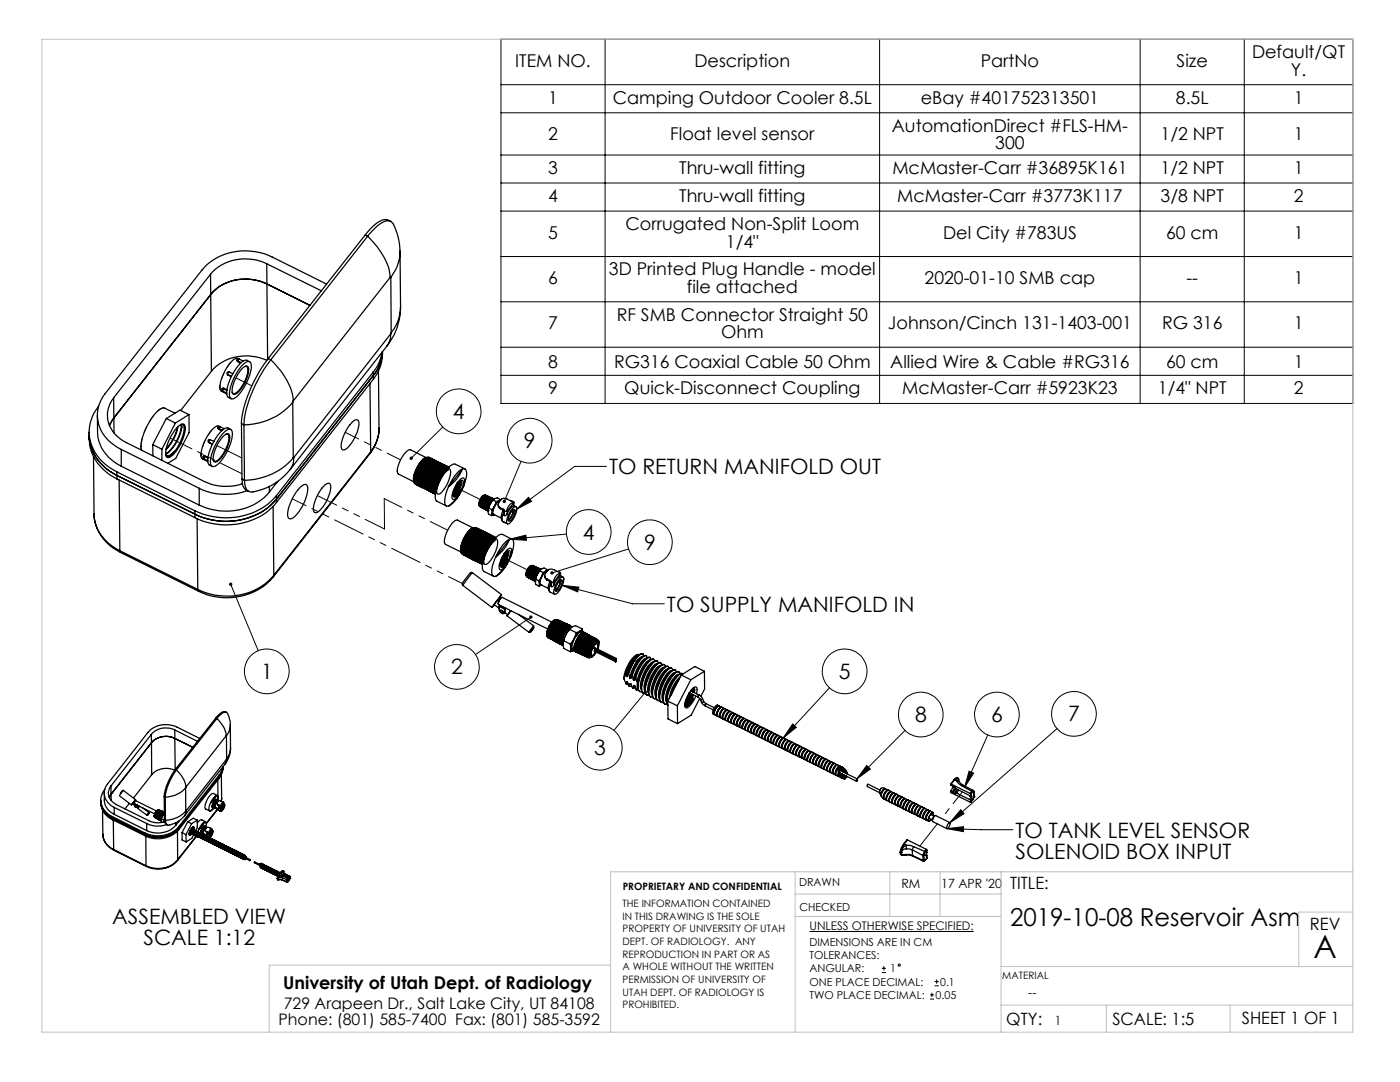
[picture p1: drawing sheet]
<svg xmlns="http://www.w3.org/2000/svg" width="279mm" height="216mm" viewBox="0 0 279 216" stroke-linecap="round" stroke-linejoin="round" font-family="sans-serif">
<defs><g id="words">
<text font-size="6.3" x="262.1" y="191.2">A</text>
<text font-size="4.9" x="201.6" y="184.7">2019-10-08 Reservoir Asm</text>
<g font-size="4.2">
<text x="90.4" y="83.6">4</text>
<text x="104.6" y="89.4">9</text>
<text x="121.6" y="94.7">TO RETURN MANIFOLD OUT</text>
<text x="116.3" y="107.7">4</text>
<text x="128.5" y="109.7">9</text>
<text x="133.1" y="122.1">TO SUPPLY MANIFOLD IN</text>
<text x="52.1" y="135.5">1</text>
<text x="90" y="134.6">2</text>
<text x="167.4" y="135.5">5</text>
<text x="213.2" y="143.9">7</text>
<text x="182.6" y="144.1">8</text>
<text x="197.8" y="144.1">6</text>
<text x="118.6" y="150.7">3</text>
<text x="202.7" y="167.2">TO TANK LEVEL SENSOR</text>
<text x="202.7" y="171.3">SOLENOID BOX INPUT</text>
<text x="22.4" y="184.4">ASSEMBLED VIEW</text>
<text x="28.6" y="188.6">SCALE 1:12</text>
</g>
<g font-size="3.5">
<text x="249.9" y="11.6">Default/QT</text>
<text x="102.8" y="13.3">ITEM NO.</text>
<text x="138.6" y="13.3">Description</text>
<text x="195.7" y="13.3">PartNo</text>
<text x="234.8" y="13.3">Size</text>
<text x="257.6" y="15.1">Y.</text>
<text x="109.4" y="20.7">1</text>
<text x="122.3" y="20.7">Camping Outdoor Cooler 8.5L</text>
<text x="183.8" y="20.7">eBay #401752313501</text>
<text x="234.7" y="20.7">8.5L</text>
<text x="258.2" y="20.7">1</text>
<text x="109.4" y="28">2</text>
<text x="133.8" y="28">Float level sensor</text>
<text x="178" y="26.3">AutomationDirect #FLS-HM-</text>
<text x="198.6" y="29.8">300</text>
<text x="231.6" y="28">1/2 NPT</text>
<text x="258.2" y="28">1</text>
<text x="109.4" y="34.7">3</text>
<text x="135.6" y="34.7">Thru-wall fitting</text>
<text x="178.1" y="34.7">McMaster-Carr #36895K161</text>
<text x="231.6" y="34.7">1/2 NPT</text>
<text x="258.2" y="34.7">1</text>
<text x="109.4" y="40.3">4</text>
<text x="135.6" y="40.3">Thru-wall fitting</text>
<text x="179.1" y="40.3">McMaster-Carr #3773K117</text>
<text x="231.6" y="40.3">3/8 NPT</text>
<text x="258.2" y="40.3">2</text>
<text x="109.4" y="47.6">5</text>
<text x="124.8" y="45.9">Corrugated Non-Split Loom</text>
<text x="188.2" y="47.6">Del City #783US</text>
<text x="232.7" y="47.6">60 cm</text>
<text x="258.2" y="47.6">1</text>
<text x="144.9" y="49.4">1/4&quot;</text>
<text x="109.4" y="56.7">6</text>
<text x="121.5" y="54.9">3D Printed Plug Handle - model</text>
<text x="137.1" y="58.4">file attached</text>
<text x="184.5" y="56.7">2020-01-10 SMB cap</text>
<text x="236.8" y="56.7">--</text>
<text x="258.2" y="56.7">1</text>
<text x="109.4" y="65.7">7</text>
<text x="123.1" y="64">RF SMB Connector Straight 50</text>
<text x="177.2" y="65.7">Johnson/Cinch 131-1403-001</text>
<text x="231.9" y="65.7">RG 316</text>
<text x="258.2" y="65.7">1</text>
<text x="143.9" y="67.5">Ohm</text>
<text x="109.4" y="73.4">8</text>
<text x="122.6" y="73.4">RG316 Coaxial Cable 50 Ohm</text>
<text x="177.7" y="73.4">Allied Wire &amp; Cable #RG316</text>
<text x="232.7" y="73.4">60 cm</text>
<text x="258.2" y="73.4">1</text>
<text x="109.4" y="78.7">9</text>
<text x="124.6" y="78.7">Quick-Disconnect Coupling</text>
<text x="180.1" y="78.7">McMaster-Carr #5923K23</text>
<text x="231.1" y="78.7">1/4&quot; NPT</text>
<text x="258.2" y="78.7">2</text>
<text x="56.5" y="197.4">University of Utah Dept. of Radiology</text>
</g>
<g font-size="3.4">
<text x="201.6" y="177.4">TITLE:</text>
<text x="261.4" y="185.6">REV</text>
<text x="200.8" y="204.6">QTY:</text>
<text x="222" y="204.6">SCALE: 1:5</text>
<text x="247.8" y="204.4">SHEET 1 OF 1</text>
</g>
<g font-size="3.2">
<text x="56.6" y="201.3">729 Arapeen Dr., Salt Lake City, UT 84108</text>
<text x="55.6" y="204.5">Phone: (801) 585-7400 Fax: (801) 585-3592</text>
</g>
<g font-size="2.5">
<text x="179.9" y="177.3">RM</text>
<text x="187.8" y="177.2">17 APR '20</text>
<text x="205.2" y="199">--</text>
<text x="210.5" y="204.5">1</text>
</g>
<text font-size="2.4" x="161.5" y="185.6">UNLESS OTHERWISE SPECIFIED:</text>
<g font-size="2.2">
<text x="159.5" y="176.9">DRAWN</text>
<text x="159.5" y="181.8">CHECKED</text>
<text x="161.5" y="188.7">DIMENSIONS ARE IN CM</text>
<text x="161.5" y="191.4">TOLERANCES:</text>
<text x="161.5" y="194">ANGULAR:</text>
<text x="161.5" y="196.7">ONE PLACE DECIMAL:</text>
<text x="177.7" y="194">1</text>
<text x="187.7" y="196.7">0.1</text>
<text x="161.5" y="199.3">TWO PLACE DECIMAL:</text>
<text x="186.7" y="199.3">0.05</text>
</g>
<g font-size="2">
<text x="124.3" y="177.6">PROPRIETARY AND CONFIDENTIAL</text>
<text x="124.2" y="181">THE INFORMATION CONTAINED</text>
<text x="124.2" y="183.5">IN THIS DRAWING IS THE SOLE</text>
<text x="124.2" y="186">PROPERTY OF UNIVERSITY OF UTAH</text>
<text x="124.2" y="188.6">DEPT. OF RADIOLOGY. ANY</text>
<text x="124.2" y="191.1">REPRODUCTION IN PART OR AS</text>
<text x="124.2" y="193.6">A WHOLE WITHOUT THE WRITTEN</text>
<text x="124.2" y="196.1">PERMISSION OF UNIVERSITY OF</text>
<text x="200" y="195.3">MATERIAL</text>
<text x="124.2" y="198.6">UTAH DEPT. OF RADIOLOGY IS</text>
<text x="124.2" y="201.2">PROHIBITED.</text>
</g>
</g></defs>
<g fill="none" stroke="#000" stroke-width=".2">
<path d="M100 7.8h170v72.7h-170zM100 16.9h170M120.8 7.8v72.7M175.5 7.8v72.7M227.5 7.8v72.7M248.3 7.8v72.7M100 22.5h170M100 30.9h170M100 36.5h170M100 42.1h170M100 51.2h170M100 60.2h170"/>
<path d="M100 69.3h170M100 74.9h170M88.4 85.2l-6.3 6.2M104 92l-3.4 8M105.5 99.2l.6 .8-3 1.6zM121 93.1h-6.3l-11.6 8.5M46 116.6l5.5 13.3M101.7 107.6l3.3-.8 .1 1zM112.2 116.8l3.3 .4-.2 .9zM112.2 116.8l14 3.7h6.4M113 106.6l-11.3 1M125.4 109.5l-15.3 4.8"/>
<path d="M105.9 123.2l-11 7.4M128.8 138.1l-6.3 7.6M165.6 137.2l-9.3 10M158.2 144.5l.7 .6-2.6 2.1zM173 152.8l.7 .7-2.7 1.9zM180.6 145.7l-9.6 9.7M193.4 153.9l.9 .4-1.8 2.8zM197.1 146.6l-4.6 10.5M211 145.4l-21.4 18.7M189 165.3l3.3-.3v.9zM189 165.3l6.8 .3h6.3M191.7 161.6l.7 .7-2.8 1.8z"/>
<path d="M161.5 185.9h32.8M176 194.1h.8M176 193.2h.8M176.4 192.8v.8M185.6 199.4h.8M185.6 198.5h.8M186 198.1v.8M186.5 196.7h.9M186.5 195.9h.9M186.9 195.4v.9"/>
<circle cx="91.5" cy="82.1" r="4.5"/>
<circle cx="105.7" cy="87.9" r="4.5"/>
<circle cx="117.5" cy="106.2" r="4.5"/>
<circle cx="129.7" cy="108.2" r="4.5"/>
<circle cx="53.2" cy="134" r="4.5"/>
<circle cx="91.2" cy="133.1" r="4.5"/>
<circle cx="168.6" cy="134" r="4.5"/>
<circle cx="119.7" cy="149.2" r="4.5"/>
<circle cx="183.8" cy="142.6" r="4.5"/>
<circle cx="199" cy="142.6" r="4.5"/>
<circle cx="214.3" cy="142.5" r="4.5"/>
<circle cx="179.5" cy="192.6" r=".21"/>
</g>
<g fill="none" stroke="#c0c0c0" stroke-width=".2">
<path d="M8.4 7.8h261.6v198.2h-261.6zM158.7 174v32M158.7 178.4h41.1M177.6 174v8.9M187.6 174v8.9M199.8 174v32M270 174h-148.2v32M121.8 192.6h-68.1v13.4M158.7 182.9h41.1M199.8 192.9h70.2M270 182h-10.8v10.9M199.8 200.6h70.2"/>
<path d="M220.8 200.6v5.4M245.5 200.6v5.4"/>
</g>
<path d="M45.8 116.3a.34 .34 0 0 0 0 .6 .34 .34 0 0 0 .6-.3 .34 .34 0 0 0-.5-.3l.1 .3zM81.9 91.2l-.2 .2 .1 .3 .3-.3-.3 .3a.35 .35 0 0 0 .5 0 .35 .35 0 0 0 0-.5 .35 .35 0 0 0-.4 0zM100.5 99.7a.36 .36 0 0 0 0 .7l.1-.4-.1 .4a.34 .34 0 0 0 .5-.4 .34 .34 0 0 0-.5-.3zM109.9 114.1l-.1 .3 .3-.1-.3 .1a.35 .35 0 0 0 .5 .2 .35 .35 0 0 0 .1-.5 .35 .35 0 0 0-.5 0zM128.6 137.8a.34 .34 0 0 0 0 .5 .34 .34 0 0 0 .4 0 .34 .34 0 0 0 0-.5l-.2 .3 .2-.3zM105.8 122.8a.35 .35 0 0 0-.2 .5 .35 .35 0 0 0 .5 .1 .35 .35 0 0 0 .1-.5l-.3 .3 .3-.3zM193.4 153.9l.9 .4-1.8 2.8zM191.7 161.6l.7 .7-2.8 1.8zM158.2 144.5l.7 .6-2.6 2.1zM173 152.8l.7 .7-2.7 1.9zM101.7 107.6l3.3-.8 .1 1zM112.2 116.8l3.3 .4-.2 .9zM105.5 99.2l.6 .8-3 1.6zM189 165.3l3.3-.3v.9z" fill="#000"/>
<g fill="none" stroke="#000" stroke-width=".25">
<path d="M42 54.7l-19.3 24.7M42 54.7l.1 4.1M42.1 58.8l-19.4 24.6M42.1 58.8l.1 15.3M53.2 52.6a9.4 9.4 0 0 0-11.2 2.1M53.2 52.6l10.9 5.4M53.2 52.6l.1 4.1M53.3 56.7a9.4 9.4 0 0 0-11.2 2.1M53.3 56.7l8.5 4.2M53.3 56.7l.1 15M65.2 56.7l-10.9-5.4a11.8 11.8 0 0 0-14 2.6l-19.3 24.6a7 7 0 0 0 1.8 10.3l1.4 .9M72.9 46.9l.5 .2"/>
<path d="M72.9 46.9l-19.4 24.6M73.4 47.1a7.7 7.7 0 0 1 3.8-3 1.24 1.24 0 0 1 1.4 .7l.8 2.3 .4 3M73.4 47.1a15.1 15.1 0 0 1 4.3 7l.2 1.3M73.4 47.1l-19.4 24.7M77.9 55.4h.1M77.9 55.4l-19.4 24.6M78 44.2a2.17 2.17 0 0 0-2.9 .4l-1.3 1.2-.9 1.1M78 55.4l.1 11M79.8 50.1a8.7 8.7 0 0 1-1.8 5.3M79.8 50.1l.1 11.1M22.7 79.4a5.7 5.7 0 0 0 1.9 8.6l16.2 8.1a10 10 0 0 0 7.6 .4M22.7 79.4v4"/>
<path d="M42.2 74.1l-6.1 7.8M44.3 77.6v.2l.1 .2M44.3 77.6h.3M44.4 78l.8 .4M44.6 77.6l-.2 .4M44.6 77.6l.7 .3M44.7 77.5l-.4 .1M44.7 77.5l.6 .3M44.7 77.5l-.1 .1M45.4 74.8l.8 .3-.8-.3M45.4 74.8h.1M45.5 74.8h.1"/>
<path d="M45.7 74.2a.31 .31 0 0 0-.4 .1 .31 .31 0 0 0 .1 .5M45.7 74.2l-.3 .6M45.7 74.2l.8 .4M47.3 71.8l.1 .3M47.3 71.8l.1 .2M47.4 72.1l.6 .4M47.4 72v.1M47.4 72l.7 .4M47.6 71.6l-.2-.1a2.55 2.55 0 0 0-1.9 1.6 7.2 7.2 0 0 0-1.5 4.7l.2 .3 1.1 .5M47.7 71.6h-.1l-.3 .2M47.7 71.6l-.3 .4M47.7 71.6l.8 .4"/>
<path d="M48.5 72.7l.3-.2a.75 .75 0 0 1 .9-.3 .75 .75 0 0 1 .5 .9 9.9 9.9 0 0 1-3.3 6.3 .67 .67 0 0 1-.9 .1 .67 .67 0 0 1-.2-.8 10.1 10.1 0 0 1 2.7-6zM48.5 73.4a.6 .6 0 0 1 .8-.4 .6 .6 0 0 1 .3 .8 7.3 7.3 0 0 1-2.5 4.8h-.5a2.33 2.33 0 0 1 .1-2.3 8.2 8.2 0 0 1 1.8-2.9zM48.9 73.1l.4 .1a3.8 3.8 0 0 1-.7 3.2 3.8 3.8 0 0 1-2 2.2l-.3-.3M49.8 72.2l-.5-.3a1.97 1.97 0 0 0-1.9 1.2 9.5 9.5 0 0 0-2.1 5.6l.3 .6 .5 .3M53.2 71.9a9.5 9.5 0 0 0-11 2.2M53.5 71.5a25.9 25.9 0 0 0-5.3 13M53.5 71.5l.5 .3M54 71.8a25.6 25.6 0 0 0-5.3 13M54 71.8a13 13 0 0 1 4.5 8.2M73.8 76.5l.2 13.7M74.5 74.9l-19.3 24.7a13.7 13.7 0 0 1-15.5 3.4l-.8-.4M74.5 74.2l-19.3 24.7"/>
<path d="M74.5 74.2v.7M74.5 74.9v.7M74.5 75.6l-19.3 24.7M75.5 74l.1 11.4a7.6 7.6 0 0 1-1.6 4.8M76.2 70.3l-.2 1.2a7.3 7.3 0 0 1-1.5 2.7M76.3 70.2l-.3 2a7.3 7.3 0 0 1-1.5 2.7M76.3 70.2a8.3 8.3 0 0 1-1.8 5.4M77.3 69l-19.4 24.7M78 66.6a3.5 3.5 0 0 1-.7 2.4M78 66.6l-19.4 24.7M78.1 66.4l-.1 .2M79.9 61.2a12.3 12.3 0 0 1-2.6 7.8"/>
<path d="M79.9 61.2l-.1 1.6a7.6 7.6 0 0 1-1.7 3.6M17.8 86.3v.7M17.8 87a9.1 9.1 0 0 0 5.5 7.9M17.8 87a9.1 9.1 0 0 0 5.6 8.6M18.7 91.1l.1 11.5M19.4 82.9l.1 3.4a7.8 7.8 0 0 0 4.7 6.7M19.7 81.1a8 8 0 0 0 1.5 11.7l2.1 1.4M22.7 83.4l-.9 1.5M22.7 83.4l.1 3M23.3 94.2l15.6 7.7M23.3 94.2v.7M23.3 94.9l15.6 7.7"/>
<path d="M23.3 94.9l.1 .7M23.4 95.6l15.5 7.7M23.8 95.8l.1 14.1M24.2 89.7l15.6 7.7M24.2 93l15.6 7.8M24.2 89.7v3.3M30.5 88.7l1.8 .9M30.5 88.7v2.2M32.3 89.6v2.3M33.1 90.8l.3 .2M33.2 83.5l-2.7 5.2M33.2 83.5l1.8 .9"/>
<path d="M33.7 90.2l-.6 .4a7.5 7.5 0 0 0 3.1-5.8l-.1-.1a7.6 7.6 0 0 1-3 5.8M34.3 90.7l-.6 .3h-.5M34.3 90.7a.64 .64 0 0 1-.6 .4 .64 .64 0 0 1-.6-.3M34.3 90.7l-.9 .3M34.7 90.2a1.73 1.73 0 0 1-1.3 .8M34.7 90.2a1.39 1.39 0 0 1-1.5 .7M34.9 82.4l-2-.9a1.93 1.93 0 0 0-1.9 1 11.5 11.5 0 0 0-2.8 6.9l.1 .4M35 84.4l-2.7 5.2M35.4 85.3l-.8 2.1-1.4 2.1M35.5 85.2a9.4 9.4 0 0 1-2.3 4.5M35.6 85.1l.3-.3a.63 .63 0 0 1 .8-.2 .63 .63 0 0 1 .3 .8 8.2 8.2 0 0 1-3.2 5.9l-.5-.1a2.77 2.77 0 0 1 .1-2.5 9.5 9.5 0 0 1 2.2-3.6zM36.3 85.3l-.1-.6h.1a1.27 1.27 0 0 1 .4 1.6 8.6 8.6 0 0 1-2 3.9"/>
<path d="M37.7 82.7l-2.7 1.7M37.7 82.7v3.6l-2.6 5.2-1.6 .9M37.7 82.7l-1.8-.9-2.7 1.7M39.8 97.4a12.5 12.5 0 0 0 9.6 .5M39.8 97.4v3.4M40.6 91.1l-.1 .2 .2 .2M40.6 91.1h.2M40.7 91.5l.8 .4M40.8 91.1l-.1 .4M40.8 91.1l.7 .3M40.9 91l-.3 .1M40.9 91l.6 .3"/>
<path d="M40.9 91l-.1 .1M41.6 88.3l.8 .4-.7-.4M41.6 88.3h.1M41.7 88.3h.1M41.9 87.7a.31 .31 0 0 0-.4 .2 .31 .31 0 0 0 .1 .4M41.9 87.7l-.1 .1-.1 .5M41.9 87.7l.8 .4M43.5 85.3l.1 .4M43.5 85.3l.2 .2M43.6 85.7l.6 .2M43.7 85.5l-.1 .2M43.7 85.5l.6 .3"/>
<path d="M43.9 85.1a1.25 1.25 0 0 0-1.7 .8 7.7 7.7 0 0 0-2 5.4l.2 .3 1.1 .5M44 85.2l-.2-.1-.3 .2M44 85.2l-.3 .3M44 85.2l.7 .3M44.7 86.3l.3-.3a.75 .75 0 0 1 1-.3 .75 .75 0 0 1 .4 .9 9.6 9.6 0 0 1-3.5 6.5h-.4a1.04 1.04 0 0 1-.5-1.3 10.6 10.6 0 0 1 2.7-5.5zM44.7 86.9a.64 .64 0 0 1 .9-.3 .64 .64 0 0 1 .2 1 7.1 7.1 0 0 1-2.5 4.5l-.2 .1a.56 .56 0 0 1-.5-.3 .56 .56 0 0 1-.1-.6 8 8 0 0 1 2.2-4.4zM45.1 86.6l.4 .1a3.8 3.8 0 0 1-.6 3.3 3.8 3.8 0 0 1-2 2.1l-.4-.3M46 85.7l-.5-.3a1.97 1.97 0 0 0-1.9 1.2 9.5 9.5 0 0 0-2.1 5.6l.3 .6 .6 .3M48.2 84.5l.5 .3M48.2 84.5l.1 11.1M48.3 95.6a2.22 2.22 0 0 0 1.4 2.5M48.3 95.6l.5 .2"/>
<path d="M48.7 84.8l.1 11M53.8 98.2a11.8 11.8 0 0 1-14 2.6M53.8 97v1.2M55.2 98.9a13.4 13.4 0 0 1-13.8 3.9l-2.5-.9M55.2 98.9v1.4M55.4 96.1l-1.6 2.1M57.9 93.7a11.8 11.8 0 0 1-7.8 4.5 1.58 1.58 0 0 1-1.3-1.8v-.6M58.4 80.3a13 13 0 0 1-9.7 4.5M58.4 80.3l.1 11M58.5 80l-.1 .3M58.5 91.3a13 13 0 0 1-9.7 4.5M58.6 91.3h-.1"/>
<path d="M58.6 91.3a3.5 3.5 0 0 1-.7 2.4M59.9 97.2l.3-.2a.63 .63 0 0 1 .8-.4 .63 .63 0 0 1 .4 .8 8.3 8.3 0 0 1-3.2 6.1l-.6-.1a2.77 2.77 0 0 1 .1-2.5 10.5 10.5 0 0 1 2.2-3.7zM64.8 96.8l.2-.1a.6 .6 0 0 1 .8-.2 .6 .6 0 0 1 .2 .8 7.1 7.1 0 0 1-2.9 5h-.3a2.47 2.47 0 0 1 .1-2.4 8.6 8.6 0 0 1 1.9-3.1zM70.3 84.2l.3-.2a.6 .6 0 0 1 .8-.2 .6 .6 0 0 1 .2 .8 7.9 7.9 0 0 1-2.8 5.1l-.4 .1a1.74 1.74 0 0 1-.1-2.1 8.6 8.6 0 0 1 2-3.5zM73.9 90.5l-19.4 24.6M74 90.2l-.1 .3M74 90.2l-19.4 24.6M75.6 85.3a8.1 8.1 0 0 1-1.7 5.2M82.6 96l.1 .4 .3 .2M83.1 94.1l-.5 1.3 .1 .9M83.1 94.1l-.4 1.3-.1 .6M83.1 93.6l-.5 1.3v1.1"/>
<path d="M83.1 96.8h.1M83.5 96.9h.1M84.6 97.5h.1M84.8 91.6a6.6 6.6 0 0 0-2.2 4.2M84.9 91.3a5.6 5.6 0 0 0-2.3 4.7M84.9 97.6h.1M85 91.3l-3.1-1.6a1.94 1.94 0 0 0-1.5 1.4 4.6 4.6 0 0 0-1 3.3l3.2 1.7M85.1 96.9v.2M85.1 91.8a6.5 6.5 0 0 0-2.2 4.3M85.1 91.3l-.8 .6-1.2 1.7M85.3 91.3a2.9 2.9 0 0 0-1.9 1.8l-.3 .5M85.3 97.8v.1"/>
<path d="M85.4 97.1v.2M85.4 91.5a4.9 4.9 0 0 0-2.3 3.3l-.3 1.2 .1 .3M85.5 91.9a6.9 6.9 0 0 0-2.2 4.3M85.7 91.3a.64 .64 0 0 0-.8 .2l-1.1 1.2-.7 1.4M85.8 97.3v.2M85.8 92.1a6.9 6.9 0 0 0-2.2 4.3M85.8 91.4a.97 .97 0 0 0-1.3 .5l-1.1 1.7a5.1 5.1 0 0 0-.8 2.4M85.8 91.7a5.7 5.7 0 0 0-2.6 4l.1 .8M86 91.5a.64 .64 0 0 0-.8 .2 6.7 6.7 0 0 0-2.2 4.9l.1 .1M86.1 97.5v.1M86.2 92.3a6.9 6.9 0 0 0-2.2 4.3M86.2 91.6v-.1a1 1 0 0 0-1.3 .5 6.7 6.7 0 0 0-1.9 4.5l.4 .3"/>
<path d="M86.2 91.9a5.7 5.7 0 0 0-2.6 4.3v.5M86.4 91.7a1.38 1.38 0 0 0-1.5 .9 6.5 6.5 0 0 0-1.5 4.2l.1 .1M86.5 97.6v.2M86.5 92.5a6.9 6.9 0 0 0-2.2 4.3M86.5 91.8v-.1a1.01 1.01 0 0 0-1.3 .5 6.7 6.7 0 0 0-1.8 4.5l.3 .3M86.5 92.1a5.7 5.7 0 0 0-2.6 4.2l.1 .6M86.7 91.8a2.17 2.17 0 0 0-1.8 1.4 5.4 5.4 0 0 0-1.2 3.8l.2 .1M86.7 91.8h.1M86.9 97.8v.2M86.9 91.9a1.01 1.01 0 0 0-1.3 .5 6.7 6.7 0 0 0-1.9 4.5l.2 .2 .2 .1M86.9 92.3a5.7 5.7 0 0 0-2.6 4v.7M86.9 92.6a6.7 6.7 0 0 0-2.2 4.3"/>
<path d="M87.1 92a1.04 1.04 0 0 0-1.1 .5 7.2 7.2 0 0 0-2 4.4l.3 .4M87.3 92.8a6.6 6.6 0 0 0-2.2 4.1M87.3 92.1l-.3-.1a3.9 3.9 0 0 0-2.2 2.3l-.3 .7a3 3 0 0 0-.3 2.3h.3M87.3 92.4a5.5 5.5 0 0 0-2.6 4.7v.1M87.5 93.1a7.4 7.4 0 0 0-2.1 4M87.5 92.2a1.04 1.04 0 0 0-1.2 .5 7.2 7.2 0 0 0-2 4.3l.3 .5M87.5 92.1v.1M87.6 93l-.1 .1M87.6 92.3l-.2-.2a4 4 0 0 0-2.3 2.4l-.3 .6a2.79 2.79 0 0 0-.2 2.4h.2M87.6 92.6a4.6 4.6 0 0 0-2.3 2.9l-.3 1.4 .1 .5M87.8 92.4a1.04 1.04 0 0 0-1.1 .5 6.7 6.7 0 0 0-1.9 4.6l.1 .1M87.8 92.3v.1"/>
<path d="M87.9 92.8a5.6 5.6 0 0 0-2.5 4.8M88 93.2a7.1 7.1 0 0 0-2.2 4.1M88 92.5l-.3-.2a3.9 3.9 0 0 0-2.2 2.4l-.3 .6a2.79 2.79 0 0 0-.3 2.3l.3 .1M88.2 92.5a2.11 2.11 0 0 0-1.9 1.4 5.5 5.5 0 0 0-1.1 3.8l.1 .1M88.2 92.5h.1M88.3 93.4a6.5 6.5 0 0 0-2.1 4M88.3 92.6l-.2-.1a3.9 3.9 0 0 0-2.2 2.3l-.4 .7a2.79 2.79 0 0 0-.2 2.3l.2 .1M88.3 93a5.5 5.5 0 0 0-2.5 4.6v.1M88.5 92.7a2.11 2.11 0 0 0-1.8 1.4 5.5 5.5 0 0 0-1.2 3.8l.2 .1M88.5 92.7h.1M88.7 93.6a6.5 6.5 0 0 0-2.2 4M88.7 92.8a.99 .99 0 0 0-1.3 .5 6.6 6.6 0 0 0-1.9 4.5l.2 .2h.2"/>
<path d="M88.7 93.1a5.7 5.7 0 0 0-2.6 4.3v.5M88.9 92.9a2.2 2.2 0 0 0-1.9 1.4 5.5 5.5 0 0 0-1.1 3.7l.2 .2M88.9 93.9a6.8 6.8 0 0 0-2 3.9M88.9 92.9h.1M89 93a1.1 1.1 0 0 0-1.3 .5 6.6 6.6 0 0 0-1.8 4.5l.1 .2h.3M89 93.3a5.5 5.5 0 0 0-2.5 4.8M89.1 93.7l-.2 .1M89.1 93.8a7.3 7.3 0 0 0-2.2 4.5M89.3 93.6a6.8 6.8 0 0 0-2.4 4.9M89.3 93.1a1.01 1.01 0 0 0-1.2 .5 7.2 7.2 0 0 0-2 4.4l.3 .4M89.3 93.5l.2 .3a6.4 6.4 0 0 0-2.3 4.5l.2 .3a2.54 2.54 0 0 0 1.6-1.6l.9-2.1a1.11 1.11 0 0 0-.4-1.4 4.1 4.1 0 0 0-2.3 2.7l-.3 1-.1 .8 .1 .3M89.4 93.2v-.1a1.1 1.1 0 0 0-1.3 .6 7 7 0 0 0-1.9 4.4l.2 .3h.2"/>
<path d="M89.5 97.1a5.9 5.9 0 0 0-.6 3.6l.2 .3h.4M89.6 93.2a2.5 2.5 0 0 0-1.9 1.7l-.7 1.3a2.79 2.79 0 0 0-.3 2.3l.2 .1M89.6 93.2a1.01 1.01 0 0 0-1.1 .6 7.2 7.2 0 0 0-2 4.3l.3 .5M90.6 98.2v-.5l.7-1.5 .2 .1-.2 .9-.7 1M91.5 99l-.8 1.1-1.2 .9M91.5 96.3l-.4 1-.5 .8M91.7 96.2l.6-.4a2.67 2.67 0 0 1-.8 2.8l-.6 .6h-.2a1.73 1.73 0 0 1 .2-1.9zM91.7 96.2a3.8 3.8 0 0 1-1.1 2.1M91.7 95.8l.6-.4a.5 .5 0 0 1 .4 .8 5.4 5.4 0 0 1-2 3.5l-.3-.1a2.08 2.08 0 0 1 .3-2.1zM91.7 97.5l-.3 .6a.96 .96 0 0 1-.9 .7M91.7 97.5l-.6 1-.6 .3M91.8 98.6l-.7 .8-1.6 1.6"/>
<path d="M91.8 96.1a3.2 3.2 0 0 1-1.3 2.5l1-1.3zM91.8 96.2l-.5 1.4-.7 .9M91.8 96a3.1 3.1 0 0 1-1.3 2.6M91.9 97.7l-.8 1.1-.3 .2-.3-.2M91.9 97.7l-.3 .4a1.06 1.06 0 0 1-1.1 .7M91.9 97.7l-.1 .1a2.25 2.25 0 0 1-1.1 1.2M91.9 96a.88 .88 0 0 1 0 1.2l-.2 .3M92 96.1v.6l-.5 1-.8 1M92.1 96.3l-.4 1.2-.9 1.2M92.3 93.6l.2-.1a.85 .85 0 0 1 .6 1.2l-.6 2.4M92.3 93.6a7.1 7.1 0 0 0-2.8 3.5M92.3 93.6a8 8 0 0 1-2.8 3.5"/>
<path d="M92.3 93.6l-2.8 3.5M92.8 93.6l-1.9-1a2 2 0 0 0-1.9 1.2 9 9 0 0 0-2.1 5.9l.3 .3 1.9 1M96.6 98.8a2.12 2.12 0 0 0-1 2.1M96.6 98.9v.1a2.38 2.38 0 0 0-.8 1.6M96.6 98.9h-.1M96.7 98.8a2.11 2.11 0 0 0-1 2.2l.2 .1M96.9 99a2.8 2.8 0 0 0-.9 1.9M96.9 99h-.1M97 98.8h-.1a2.25 2.25 0 0 0-1 2.3M97 98.9l-.1-.1a2.26 2.26 0 0 0-.9 2.4M97.1 99.1a2.78 2.78 0 0 0-.9 1.9M97.1 99.1h-.1"/>
<path d="M97.2 98.9a2.2 2.2 0 0 0-1.1 2.4h.1M97.3 99l-.1-.1a2.26 2.26 0 0 0-1.1 2.4h.2M97.3 99.3h.1M97.4 99.2a2.49 2.49 0 0 0-.9 1.8M97.4 99.2h-.2M97.4 99a1.98 1.98 0 0 0-1.2 2.2l.2 .2M97.5 99.2l-.1-.2a2.37 2.37 0 0 0-1 2.5h.1M97.5 99.4h.1M97.6 99.3a2.98 2.98 0 0 0-.9 1.8M97.6 99.3h-.1M97.7 99.2l-.1-.1a2.17 2.17 0 0 0-1 2.4v.1M97.7 99.5l.2-.1a2.79 2.79 0 0 0-1 2"/>
<path d="M97.8 99.3l-.1-.1a1.9 1.9 0 0 0-1.2 1.8l.1 .5 .1 .1M97.9 99.3a2.22 2.22 0 0 0-1.1 2.4h.1M97.9 99.2v.1M98 99.4l-.1-.1a2.22 2.22 0 0 0-1.1 2.4h.2M98.1 99.6a2.49 2.49 0 0 0-.9 1.8M98.1 99.5a2.39 2.39 0 0 0-.9 2.2M98.1 100l.4-.3-.5 .4zM98.2 99.4a2.07 2.07 0 0 0-1.3 2.2l.1 .2M98.2 99.5v-.1a.67 .67 0 0 0-.7 .5l-.4 .9a.74 .74 0 0 0 .1 1M98.3 99.7a2.6 2.6 0 0 0-.9 2M98.3 99.7l-.4 .4M98.4 99.5a2.19 2.19 0 0 0-1.1 2.4v.1"/>
<path d="M98.4 99.4v.1M98.4 99.8l-.5 .7M98.4 99.8l.6 .3M98.5 99.6l-.1-.1a2.27 2.27 0 0 0-1.1 2.4l.1 .1M98.5 99.6l-.5 .5M99.6 99.9l-.5 .4-.4 .7M99.6 99.9l-.6 .2M99.8 99.9h-.2M99.8 99.7l-.6-.4-.5 .2-.3 .3M99.8 99.7l-.2 .2M99.8 99.7l.1 .1M18.8 102.6a9 9 0 0 0 5.3 7.6"/>
<path d="M18.8 102.6a8.5 8.5 0 0 0 5.1 7.3M23.9 109.9l.2 .3M23.9 109.9l15.6 7.7M24.1 110.2l15.5 7.8M38.9 101.9v.7M38.9 102.6v.7M39.3 103.5l.2 14.1M39.5 117.6l.1 .4M54.5 101.1l.1 13.7M54.5 115.1a12.5 12.5 0 0 1-14.9 2.9M54.6 114.8a12.6 12.6 0 0 1-15.1 2.8M54.6 114.8l-.1 .3"/>
<path d="M55.2 100.3a13.3 13.3 0 0 1-13.8 3.9l-2.5-.9M92 110l.2 .6h.2M92 110.1v.2M92.3 116.4l.1 .4M92.3 109.9v.2M92.4 116.8l1.9-2.5 5.8 4.4M92.4 116.8l5.8 4.4M92.5 108.1l-.4 .9-.1 1.1M92.5 108.1l-.5 1.9M92.7 110.1v.2M93.6 111.3h.1M93.8 114.3l-1.5 2"/>
<path d="M94 111.5h.1M94 105.8a6.8 6.8 0 0 0-2 4M94.2 105.6l-.2 .1M94.3 114.3h-.4M94.3 111.7h.1M94.4 105.3a5.5 5.5 0 0 0-2.4 4.7v-1l.5-1.3M94.4 105.3l-3.1-1.5a1.94 1.94 0 0 0-1.6 1.3 5.1 5.1 0 0 0-.9 3.3l3.2 1.7M94.5 105.8a6.5 6.5 0 0 0-2.1 4.1M94.5 105.4l-.5 .2-.6 .7-.9 1.4M94.7 105.3a3.4 3.4 0 0 0-2.2 2.4M94.7 106.1a6.8 6.8 0 0 0-2 4M94.9 106l-.2 .1"/>
<path d="M94.9 105.6a5.5 5.5 0 0 0-2.6 4.1v.6M95 105.3a2.17 2.17 0 0 0-1.8 1.5l-.7 1.3M95.1 105.3h.1M95.1 112h.1M95.2 105.4a1.01 1.01 0 0 0-1.3 .5l-.8 1.1-.7 1.3-.4 1.7M95.2 105.7a5.7 5.7 0 0 0-2.6 4.7l.1 .1M95.2 106.2a6.7 6.7 0 0 0-2.2 4.3M95.4 105.5a1.45 1.45 0 0 0-1.5 .9 7 7 0 0 0-1.6 4l.3 .4M95.4 105.5h.1M95.4 112.2h.1M95.6 111.5l-.1 .2M95.6 106.3a6.5 6.5 0 0 0-2.2 4.3"/>
<path d="M95.6 105.6a1.01 1.01 0 0 0-1.3 .5 7.2 7.2 0 0 0-1.9 4.5l.4 .2M95.6 105.9a5.2 5.2 0 0 0-2.5 3.5l-.1 .8 .1 .5M95.7 100.6l.1 .3M95.7 100.6v.2M95.8 105.7a1.45 1.45 0 0 0-1.5 .9 7 7 0 0 0-1.6 4l.3 .4M95.8 105.7h.1M95.8 112.4h.1M95.9 101.2h.1M95.9 111.7v.2M95.9 100.8l.1 .1M95.9 106.1a5.7 5.7 0 0 0-2.5 4.8M96 106.5a6.9 6.9 0 0 0-2.2 4.3"/>
<path d="M96 105.8h-.1a.97 .97 0 0 0-1.2 .5 6.7 6.7 0 0 0-1.9 4.4l.3 .3M96.2 100.9v.2M96.2 105.9a.64 .64 0 0 0-.8 .1 7.2 7.2 0 0 0-2.3 4.7l.2 .5M96.3 111.9v.1M96.3 106.3a5.5 5.5 0 0 0-2.6 4.7l.1 .1M96.3 106.7a6.9 6.9 0 0 0-2.2 4.3M96.3 106v-.1a.97 .97 0 0 0-1.3 .5 6.7 6.7 0 0 0-1.9 4.5l.4 .3M96.3 101.4l.1 .1M96.4 101l.1 .3M96.4 101v.1M96.5 106a.64 .64 0 0 0-.8 .2 6.7 6.7 0 0 0-2.2 5l.1 .1M96.6 101.1l.1 .2"/>
<path d="M96.7 106.9a6.9 6.9 0 0 0-2.2 4.3M96.7 106.2l-.1-.1a.97 .97 0 0 0-1.2 .5 6.7 6.7 0 0 0-1.9 4.5l.3 .3M96.7 106.4a5.5 5.5 0 0 0-2.6 4.8M96.7 101.1v.1M96.9 101.3v.3M96.9 106.2a.89 .89 0 0 0-1.2 .5 6.7 6.7 0 0 0-1.9 4.7l.2 .1M97 107a6.9 6.9 0 0 0-2.2 4.3M97 106.3a1.01 1.01 0 0 0-1.3 .5 6.7 6.7 0 0 0-1.9 4.5l.4 .2M97 106.6a5.7 5.7 0 0 0-2.5 4.8M97 101.8h.1M97.2 101.4v.1M97.2 106.4a2.17 2.17 0 0 0-1.8 1.4 5.4 5.4 0 0 0-1.2 3.7l.1 .2"/>
<path d="M97.2 106.4h.1M97.4 106.5a1.01 1.01 0 0 0-1.3 .5 6.7 6.7 0 0 0-1.9 4.4l.1 .3h.3M97.4 106.8a5.6 5.6 0 0 0-2.6 4.1v.7M97.4 101.9h.1M97.4 107.2a6.7 6.7 0 0 0-2.2 4.3M97.4 101.9l.1 .7 .6 .3M97.4 101.6v.2v-.1M97.4 101.3v.1M97.5 101.4l-.1 .5M97.5 101.4l.6 .3M97.6 106.5v.1a1.04 1.04 0 0 0-1.2 .5 7.2 7.2 0 0 0-1.9 4.3l.3 .5M97.7 107a5.7 5.7 0 0 0-2.6 4.7l.1 .1"/>
<path d="M97.8 107.4a6.6 6.6 0 0 0-2.2 4.1M97.8 106.7l-.3-.2a3.9 3.9 0 0 0-2.3 2.4l-.5 1.3a1.78 1.78 0 0 0 0 1.7h.2M97.9 100.5l-.4 .9M97.9 100.5l-.4 .8-.1 .6M97.9 100.5l.7-.9a2.7 2.7 0 0 0-1.2 2M97.9 100.1l-.5 1v.6M97.9 100.1l-.5 1.5M97.9 107.7a6.8 6.8 0 0 0-2 4M97.9 106.8a1.04 1.04 0 0 0-1.1 .4 7.2 7.2 0 0 0-2 4.4l.3 .4M97.9 106.7l.1 .1M98.1 107.6l-.1 .1M98.1 106.9l-.2-.2a4 4 0 0 0-2.3 2.3l-.3 .7a2.79 2.79 0 0 0-.2 2.3l.2 .1"/>
<path d="M98.1 107.1a5.8 5.8 0 0 0-2.6 4.7l.1 .2M98.1 101.7l.1 .7M98.2 102.4a.27 .27 0 0 0 .1 .3 .27 .27 0 0 0 .3 0M98.2 102.4l-.1 .5M98.3 106.9a1.04 1.04 0 0 0-1.1 .5 6.9 6.9 0 0 0-2 4.4l.2 .4M98.3 106.9h.1M98.5 107.7a7.1 7.1 0 0 0-2.2 4.1M98.5 107.8a7.1 7.1 0 0 0-2.2 4.6M98.5 107l-.3-.1a3.9 3.9 0 0 0-2.2 2.3l-.3 .7a2.79 2.79 0 0 0-.3 2.3l.2 .1M98.5 107.4a4.8 4.8 0 0 0-2.5 3.3l-.2 .8 .1 .6M98.6 102.7l-.5 .2M98.6 107.1a2.11 2.11 0 0 0-1.8 1.4 5.5 5.5 0 0 0-1.2 3.8l.2 .1"/>
<path d="M98.6 107.1h.1M98.7 107.6a6.8 6.8 0 0 0-2.4 4.9M98.7 102.7h-.1M98.7 101l-.6 .7M98.7 101l-.5 1.4M98.7 107.5l.1 .3a6.2 6.2 0 0 0-2.2 4.6l.1 .2a1.43 1.43 0 0 0 1.4-1.1 5.5 5.5 0 0 0 1.2-3.7l-.2-.2a.79 .79 0 0 0-1 .3 6.3 6.3 0 0 0-1.9 4.4h.1M98.8 107.2l-.2-.1a3.9 3.9 0 0 0-2.3 2.3l-.3 .7a2.79 2.79 0 0 0-.2 2.3h.2M98.9 111.2a5.3 5.3 0 0 0-.6 3.6l.2 .2h.5M99 107.3a.99 .99 0 0 0-1.1 .6 6.6 6.6 0 0 0-1.9 4.5l.3 .2M99 107.3a2.11 2.11 0 0 0-1.8 1.4 5.5 5.5 0 0 0-1.2 3.7l.2 .2M99 100.1l-.3 .9M99.3 119.8l.8-1.1-1.9 2.5 .4-.5"/>
<path d="M99.4 100.6l.1 .5 .3 .4M99.6 119.9l-.3-.1-.7 .9M99.7 100a2.55 2.55 0 0 0-1.2 2.6l1.5 .8M99.8 101.3l.7 .3M99.8 101.3v.2M99.8 101.5l.7 .3M99.9 112.7v.1M100.1 119.2a1.46 1.46 0 0 0-.7 1.3M100.5 101.6l.1 .2M100.5 101.8l.1 .1v.8M100.5 101.6v.2M100.6 102.2a2.2 2.2 0 0 0-.3 1.9l1 .4"/>
<path d="M100.6 101.9a1.54 1.54 0 0 0-.6 1.4l.2 .6M100.6 101.8l.2 .2h.3M100.6 104.2h.1M100.6 101.8v1M100.9 113l-1.1 1.4-.8 .6M100.9 110.4l-.4 1-.5 .7M100.9 110.3h-.2l-.7 1.4v.5M101 110.3l-.5 1.3-.5 .7M101 110.2l-.5 1.5-.6 .7M101.1 109.9l.7-.5a1.45 1.45 0 0 1 0 1.8 3.8 3.8 0 0 1-1.9 2.5h-.1a3.1 3.1 0 0 1 .6-2.9zM101.1 110.2l.6-.3a1.73 1.73 0 0 1-.3 1.9 2.21 2.21 0 0 1-1.4 1.4 2.14 2.14 0 0 1 .5-2.2zM101.1 111.5l-.1 .2a1.67 1.67 0 0 1-1.1 1.1"/>
<path d="M101.1 111.5l-.6 1-.6 .3M101.2 112.6l-.7 .9-1.5 1.5M101.2 110.1a3.4 3.4 0 0 1-1.3 2.5l1-1.3zM101.2 110.2l-.5 1.4-.7 1M101.2 102h-.1M101.2 111.7l-.2 .4a1.59 1.59 0 0 1-1 .9l-.1-.1M101.2 111.7a1.66 1.66 0 0 1-1.3 1.1M101.2 111.7v.1a1.96 1.96 0 0 1-1.1 1.2M101.2 110.1a3.1 3.1 0 0 1-1.3 2.6M101.2 102v.5M101.3 110a1.31 1.31 0 0 1-.2 1.5M101.4 110.1l-.2 1.1-.6 1-.5 .6"/>
<path d="M101.5 110.3l-.4 1.2-.9 1.2M101.7 107.6a.62 .62 0 0 1 .8 .7l-.1 1.2-.5 1.7M101.7 107.6a6.8 6.8 0 0 0-2.8 3.6M101.7 107.6a8.2 8.2 0 0 1-2.8 3.6M101.7 107.6l-2.8 3.6M102.2 107.6l-2-1a3.4 3.4 0 0 0-2.3 2.1 8.1 8.1 0 0 0-1.6 5l.3 .3 1.9 1M102.3 101.8l.1 .1M102.3 101.4l.7-.3a2.88 2.88 0 0 1-.9 2.9l-.4 .4-.5 .1a2.46 2.46 0 0 1 .6-2.3zM102.4 101.8l.3-.1a1.67 1.67 0 0 1-.5 1.8l-.6 .5a1.41 1.41 0 0 1 .3-1.7zM102.4 101.9h.1M102.4 101.9a2.79 2.79 0 0 1-1 1.8M102.4 101.7v.5"/>
<path d="M102.4 101.9l-.2 .1M102.5 101.7a2.87 2.87 0 0 1-1 2.1M102.5 101.7h.1M102.5 100.4v.6M102.5 100.4l-1.3 1.6M102.5 100.9l.5 .2M102.6 100.3v.6a3.1 3.1 0 0 0-1.5 1.9l-.5 .1v-.5M102.6 100.2l-1.4-.6a1.19 1.19 0 0 0-1.3 .2 1.19 1.19 0 0 0-.3 1.3l.2 .2M102.6 100.2a2.14 2.14 0 0 0-1.5 1.8M102.6 100.2l-.1 .2M105.1 114.7v.1M105.3 114.8v.2"/>
<path d="M105.6 115v.2M105.8 115.1v.1M106 112.9a2.03 2.03 0 0 0-1 2M106 115.6h.1M106 113a2.8 2.8 0 0 0-.8 1.8M106 112.9l-.1 .1M106 115.2l.1 .3M106.1 115.2v.1M106.1 112.9a2.09 2.09 0 0 0-1 2.2h.1M106.2 113.1a3.1 3.1 0 0 0-.8 1.8M106.2 115.7h.1M106.3 115.3v.3"/>
<path d="M106.3 112.9v-.1a2.02 2.02 0 0 0-1 2.4M106.3 113l-.1 .1M106.3 112.8l.1 .1M106.4 113.2l.1-.1a3.1 3.1 0 0 0-.9 1.9M106.4 113v-.1a2.27 2.27 0 0 0-1.1 2.3h.1M106.5 115.4l.1 .3M106.5 113a2.38 2.38 0 0 0-1.1 2.3l.2 .1M106.5 112.9l.1 .1M106.7 113.3a2.65 2.65 0 0 0-.8 1.9M106.7 113.1l-.1-.1a2.26 2.26 0 0 0-1 2.3l.1 .1M106.7 116h.1M106.7 113.3h.1"/>
<path d="M106.8 113.3h-.1M106.8 113.2l-.2 .1M106.8 116h.1M106.8 116l.1 .6 .7 .3M106.8 115.7v.2v-.1M106.8 115.4h.1M106.9 113.1a2.07 2.07 0 0 0-1.3 2.2l.2 .2M106.9 115.6l-.1 .4M106.9 115.6l.6 .3M106.9 113.2l-.1-.1a2.64 2.64 0 0 0-1.1 2.3l.2 .1M107 113.4a2.86 2.86 0 0 0-.9 1.7M107 113.3l-.1 .1"/>
<path d="M107.1 113.2a1.98 1.98 0 0 0-1.1 2.4M107.1 113.6a2.83 2.83 0 0 0-.8 1.8M107.1 113.3v-.1a2.08 2.08 0 0 0-1.2 1.9l.1 .5h.2M107.2 114.7l-.3 .9M107.2 114.7l-.4 1.3M107.2 113.5v.1M107.2 113.5h-.1M107.3 114.2l-.4 .7-.1 .9M107.3 114.2l-.5 1.5M107.3 113.3a2.16 2.16 0 0 0-1.1 2.4M107.4 113.4l-.1-.1a2.58 2.58 0 0 0-1 2.4h.1M107.5 113.6h-.1"/>
<path d="M107.5 113.6a2.81 2.81 0 0 0-.9 1.9M107.5 115.9l.2 .6M107.5 113.8l-.6 .9-.1 1.1M107.6 113.4h-.1a2.25 2.25 0 0 0-1 2.4v.1M107.6 113.5v-.1a2.26 2.26 0 0 0-1.2 2.4l.2 .1M107.7 116.5a.25 .25 0 0 0 .1 .3 .25 .25 0 0 0 .3-.1l-.5 .2M107.7 116.5l-.1 .4M107.7 113.7l-.4 .5M107.7 113.9l-.5 .8M107.7 113.7h-.1M107.7 113.9l.6 .3M107.8 113.5a2.25 2.25 0 0 0-1.1 2.5"/>
<path d="M107.9 113.6l-.1-.1a2.32 2.32 0 0 0-1.1 2.5h.1M107.9 113.7l-.5 .5M108 113.6a2.71 2.71 0 0 0-1.2 2.1M108.1 115.1l-.6 .8M108.1 115.1l-.4 .8v.6M108.1 113.6l-.4 .3M108.1 113.6l-.5 .4-.4 .7M108.1 113.6l.5-.3 .6 .4M108.3 114.2l-.2 .9M108.7 114.9l.1 .5 .3 .3M108.9 114l-.8 1.1M108.9 114l-.6 .2"/>
<path d="M109.1 114.1a2.55 2.55 0 0 0-1.3 2.5l1.7 .8M109.1 115.5l.7 .4M109.1 115.5v.2M109.1 115.7l.7 .4M109.2 113.9l-.3 .1M109.2 113.7l-.3 .3M109.2 113.7l.1 .2M109.8 115.9l.2 .2M109.8 116.1l.1 .8M109.8 115.9v.2M109.9 116.1l-.2 .1-.3 .8 .2 .9M109.9 116.3a1.73 1.73 0 0 0-.2 1.8l1 .5"/>
<path d="M110 116.1l.1 .2 .3-.1M110 116.1v.9M110.5 116.2h-.1M110.5 116.2l.1 .5M111.6 116l.5-.3a2.15 2.15 0 0 1-1.2 2.3 2.32 2.32 0 0 1 .7-2zM111.7 115.5l.6-.4a1.78 1.78 0 0 1-.2 2 2.09 2.09 0 0 1-1.4 1.5 1.78 1.78 0 0 1 .2-1.9zM111.8 115.8l.1 .1M111.8 114.5l-1.3 1.7M111.8 114.5v.5M111.8 115.9a2.56 2.56 0 0 1-1 1.9M111.8 115.7l.1 .2M111.8 115.9h-.1"/>
<path d="M111.8 115.9h.1M111.9 115a3.5 3.5 0 0 0-1.5 1.9l-.4 .2-.1-.5M111.9 115v-.1l.5 .2M111.9 115.7a2.67 2.67 0 0 1-1.1 2.1M111.9 114.3l-1.4-.6a1.36 1.36 0 0 0-1.8 1.2l.4 .6M111.9 114.3a2.47 2.47 0 0 0-1.5 1.9M111.9 114.3l-.1 .2M111.9 115.9h.1M111.9 114.3v.7M111.9 115.9v.3M98.6 120.7l1 .7M99.6 121v.7a.82 .82 0 0 0 1 .7l.1-.2"/>
<path d="M99.6 121l1.1 .5M99.7 120.8l-.1 .2M99.7 120.8l1.1 .6M99.7 120.8h.1M99.9 121.8a.33 .33 0 0 1 .4 0 .33 .33 0 0 1 .1 .4M99.9 121.8a.28 .28 0 0 1 .4 .1 .28 .28 0 0 1-.1 .4l-.3-.2zM100.4 122.2h.1M100.7 121.5v.7M100.8 121.4l-.1 .1M100.8 122.2l.5 .5M100.8 121.4v.1M100.8 122.1l-.2 .3"/>
<path d="M100.8 121.5v.6M100.8 122.1l-.1 .1M100.8 121.3v.1M100.9 121.4h-.1M101.2 122.9l4.4 3.3M102 121.8l-.8 1.1M102 121.9l-.8 1M103.5 122.6l3 2.3M105.9 126.1l-.3 .1M106.5 124.9l-.9 1.3M106.5 125.3l-.6 .8zM106.5 124.9v.3"/>
<path d="M109.1 126.2l.1 .6M109.1 126.2l.1 .7M109.2 126.9l.1 .3M109.2 126.9l.2 .3M109.2 126.9h.1M109.3 127.2l.2 .1M109.5 126.5v.3M109.6 124.9l-.4 1.6M109.6 124.9l-.3 .9-.1 1.1M109.6 124.9l-.5 1.3M109.7 127.4h.2M110 127.6h.2"/>
<path d="M110.1 126.9v.2M110.1 127h-.1M110.1 124.1l-9.9-4.9a1.32 1.32 0 0 0-.7 1.5l9.8 4.8M110.4 127v.2M110.8 123.6a3.6 3.6 0 0 0-1.7 3.1M110.9 123.8a4 4 0 0 0-1.4 2.7M110.9 128.1h.2M110.9 123.8a4 4 0 0 0-1.5 2.8M111 124.1a4.1 4.1 0 0 0-1.2 2.8M111.1 123.7v-.1a2.83 2.83 0 0 0-1.7 2.3l-.2 1M111.2 124l-.2 .1M111.2 128.2h.1"/>
<path d="M111.2 124a3.9 3.9 0 0 0-1.4 3M111.3 128.2h.1M111.3 124.2l.2-.1a3.9 3.9 0 0 0-1.4 2.8M111.3 123.7v-.1a4 4 0 0 0-1.8 3.6l.2 .2M111.3 124.3l-.8 1.1-.4 1.5M111.3 123.7h.1M111.3 123.7v-.1a3.9 3.9 0 0 0-1.7 3.6l.1 .2M111.4 123.8h.1M111.5 128.4h.1M111.6 127.7v.2M111.6 123.8a1.2 1.2 0 0 0-1 1 3.6 3.6 0 0 0-.7 2.6l.1 .1M111.7 124.4a4.3 4.3 0 0 0-1.3 2.6"/>
<path d="M111.7 123.8h.1M111.7 123.8a4.1 4.1 0 0 0-1.9 3.5l.2 .3M111.7 123.8l.1 .2M111.8 124.3a3.7 3.7 0 0 0-1.4 3M111.8 128.5v.1M111.8 124.2l-.1 .2M111.8 124a4.3 4.3 0 0 0-1.7 3.4l.4 .4M111.8 124h.2M111.9 124.5l.2-.1a4.1 4.1 0 0 0-1.4 3.1M111.9 124a1.53 1.53 0 0 0-1.2 1.1 2.44 2.44 0 0 0-.4 2.6M111.9 124h.1M112 128.6h-.1"/>
<path d="M112 124l.1 .1M112.1 124.4a4.1 4.1 0 0 0-1.4 3M112.3 124.1a1.11 1.11 0 0 0-1 .8 3.1 3.1 0 0 0-.7 3M112.3 127.2l-.1 .2a.9 .9 0 0 0 .2 1.3M112.3 127.2l-.2 1.1 .3 .3M112.4 128.6l.1 .8 1.3 .6M112.4 124.2l-.2-.1a4.1 4.1 0 0 0-1.7 3.7l.2 .1M112.4 124.6a4.2 4.2 0 0 0-1.4 3M112.4 124.5a4 4 0 0 0-1.5 2.9M112.5 127.8l-.1 .8M112.5 127.8l1.3 .7M112.6 124.8l.1-.1a4.3 4.3 0 0 0-1.4 3"/>
<path d="M112.6 124.2a2.92 2.92 0 0 0-1.8 2.3 1.21 1.21 0 0 0 .1 1.5M112.6 124.2h.1M112.6 124.2v.1M112.6 124.2a3.7 3.7 0 0 0-1.9 3.3l.2 .6M112.6 124.3l.1 .1M112.7 124.7a4 4 0 0 0-1.4 2.9M112.9 124.4a1.76 1.76 0 0 0-1.3 1.3 4.1 4.1 0 0 0-.6 2.2l.2 .3M112.9 125a4.2 4.2 0 0 0-1.3 2.7M112.9 124.4h.1M112.9 126.6l-.4 1.2M112.9 126.6l-.3 .8-.2 1.2M112.9 124.4a1.62 1.62 0 0 0-1.2 1.2 3.2 3.2 0 0 0-.5 2.6"/>
<path d="M113 124.4v.1M113 124.8a4 4 0 0 0-1.4 3.2M113.1 124.8l-.2 .2M113.2 125.1l.1-.1-.3 .3-.7 1-.4 1.5M113.2 124.6a1.12 1.12 0 0 0-1.1 .8 2.93 2.93 0 0 0-.6 2.9M113.2 124.5h.1M113.3 125.5l-.7 1-.3 .7M113.3 125.4l-.2 .3 .2-.2M113.3 124.7l-.2-.2a4.2 4.2 0 0 0-1.7 3.8l.3 .1M113.4 125a4.5 4.5 0 0 0-1.5 3.1M113.5 124.7h.1M113.5 124.7a3.9 3.9 0 0 0-1.8 2.8l-.1 .5 .2 .5"/>
<path d="M113.5 124.7a3.1 3.1 0 0 0-1.8 2.4 1.13 1.13 0 0 0 .1 1.4M113.6 124.7l.1 .1M113.7 125.6l-.8 1M113.7 125.6l1.3 .6M113.7 125.1h.1M113.8 125.1a3.1 3.1 0 0 0-1.4 1.8M113.8 128.5l.2 .9M113.8 124.8a4 4 0 0 0-1.9 3.3v.3l.2 .3M113.8 124.8h.1M113.8 124.8l.2 .2M113.8 124.8a3.7 3.7 0 0 0-1.9 3.2v.5l.2 .2h.3M114 129.4a.36 .36 0 0 0 .1 .4 .36 .36 0 0 0 .5 0l-.8 .2"/>
<path d="M114 129.4l-.2 .6M114 125.2l-1.1 1.4M114.1 125.2h-.5l-.3 .3M114.1 125.1h-.2l-.6 .4M114.1 125.1l-.4 .5M114.1 125.1l.8-.3 1.3 .7M114.6 127.5l-.8 1M114.6 127.5l-.5 1-.1 .9M114.7 129.3v.1M115 126.2l-.4 1.3M115 129.9l.2 .3M115.2 130.2h.1"/>
<path d="M115.3 129.7h.1M115.3 129.5v.2M115.4 127.1l.7-.7a4.5 4.5 0 0 0-1.4 2.8M115.4 127.1l-.5 .9a2.23 2.23 0 0 0-.3 1.9l.2 .1M115.5 130.4h.1M115.6 126.9a3.9 3.9 0 0 0-.9 2.6M115.6 126.9l-.2 .2M115.6 129.9a4.4 4.4 0 0 1 1.5-3 3.9 3.9 0 0 0-1.5 3.1M115.7 125.9l-.6 .6-.5 1M115.7 125.9a.35 .35 0 0 1 .5 0 .35 .35 0 0 1 .1 .3M115.7 125.9l-.7 .3M115.8 130.5h.1"/>
<path d="M115.9 129.9a4.1 4.1 0 0 1 1.5-2.9 4.7 4.7 0 0 0-1.5 3M116.1 126.4l-.5 .5M116.1 130.7h.1M116.2 125.5l-.5 .4M116.2 125.5l.1 .8M116.2 126.3a4.6 4.6 0 0 0-1.4 3.6l.1 .2M116.2 130.3l.2 .2M116.2 126.3l-.2-.1a2.21 2.21 0 0 0-1.6 1.8l-.2 1.3 .3 .3M116.5 130.8h.1M116.5 126.5a5.2 5.2 0 0 0-1.5 3.1 4.4 4.4 0 0 1 1.5-3.1M116.5 126.5a4 4 0 0 0-1.5 3M116.6 130.2h.1"/>
<path d="M116.7 126.2l-.5 .1M116.8 126.7a4.4 4.4 0 0 0-1.5 3.1M116.8 126.7a4.9 4.9 0 0 0-1.5 3.4l.2 .3M116.8 126.4l-.2-.2a4.3 4.3 0 0 0-1.8 3.7l.3 .2M116.8 126.7a3.9 3.9 0 0 0-1.5 3.2M116.8 131h.1M116.9 130.6l.2 .5M116.9 130.6l.1 .2M117 126.4l-.5 .1M117.1 126.5l-.1-.1a1.12 1.12 0 0 0-1.2 1 3.9 3.9 0 0 0-.7 2.7l.3 .1M117.1 131.1h.1M117.2 130.8l.2 .4"/>
<path d="M117.2 126.5l-.4 .1M117.2 126.5h.1M117.4 127l-.2 .1M117.4 126.7l-.1-.2a3.5 3.5 0 0 0-1.9 3.1v.5l.1 .3h.2M117.5 126.7a1.83 1.83 0 0 0-1.4 1.5l-.4 1a1.07 1.07 0 0 0 .2 1.3M117.5 126.7h.1M117.7 127.2a4.2 4.2 0 0 0-1.5 2.8M117.7 127.2a4.4 4.4 0 0 0-1.5 3M117.7 126.9l-.2-.2a4.1 4.1 0 0 0-1.8 3.7l.3 .1M117.8 126.9a3.2 3.2 0 0 0-1.8 2.5v1.1M117.8 126.9h.1M117.9 130.7l.3 .1"/>
<path d="M118 127.4a4.2 4.2 0 0 0-1.4 2.9M118 127l-.1-.1a1.35 1.35 0 0 0-1.2 1.1 3.7 3.7 0 0 0-.6 2.6l.2 .1M118 127.3a4.3 4.3 0 0 0-1.5 2.9M118.1 127a3.9 3.9 0 0 0-1.9 3.1v.4l.3 .3M118.1 127h.1M118.3 127.5a4.1 4.1 0 0 0-1.5 2.8M118.3 127.5a4.7 4.7 0 0 0-1.4 3M118.3 127.2l-.2-.2a3.7 3.7 0 0 0-1.8 3.1l.2 .7h.2M118.4 127.2v-.1a3.9 3.9 0 0 0-1.8 3.6l.2 .2M118.5 127.2h.1M118.5 127.7a4.1 4.1 0 0 0-1.3 2.8M118.6 127.7a4.4 4.4 0 0 0-1.4 2.7"/>
<path d="M118.6 127.4l-.1-.2a1.13 1.13 0 0 0-1.1 .9l-.3 .6a2.23 2.23 0 0 0-.3 2.3h.2M118.6 128.8a2.32 2.32 0 0 0-.6 2l.4-.1 .5-.6M118.6 128.8l.4-.4h.3l.1 .3-.2 .8M118.8 127.4h-.1a1.87 1.87 0 0 0-1.3 1.4l-.4 1-.1 .8M118.9 127.8a4.4 4.4 0 0 0-1.4 2.8M118.9 127.5l-.1-.1a3.1 3.1 0 0 0-1.7 2.4l-.2 1 .2 .3h.2M119 127.8a3.5 3.5 0 0 0-1.5 3.1M119.1 129.7l-.1 .2 .1-.2M119.1 128.3l.2 .1M119.1 127.5a3.3 3.3 0 0 0-1.8 2.5l-.1 .6v-.2M119.1 128h.3M119.1 128l.2-.1 .2 .2"/>
<path d="M119.1 128h.3l.2 .2M119.2 127.7l-.2-.2a4.2 4.2 0 0 0-1.7 3.5l.1 .2h.3M119.2 129.8l-.1 .1M119.3 128.3v.2M119.3 129.5a1.44 1.44 0 0 0 .1-1.5 3.2 3.2 0 0 0-1.6 3.1l.2 .1 .3-.2 .7-.9M119.5 128.1l-.2-.4a3.6 3.6 0 0 0-1.8 3l.2 .5 .4-.1M122.8 131.6h.1M122.9 131.4h.1l-.1 .2zM122.9 131.9l.1-.1-.1 .2zM122.9 131.5l-.1 .1M123 131.4l-4.4-2.1v.2l4.2 2.1M123 131.9l-.1 .1"/>
<path d="M123 131.8l-4.4-2v.1l4.3 2.1M124.8 134.5l-.2 .4a1.72 1.72 0 0 0 .4 1.6M124.8 134.5l.2 .4M125 136.5h.3M125 134.9l.2 .1M125.1 136l.1 .1 .4 .8M125.1 136l-.1 .5M125.1 136l.2 .2M125.3 134.5l-.1 .5M125.3 134.5h.1M125.4 134.5l.3 .8M125.7 135.3l.2 .1"/>
<path d="M125.8 136.4l.1 .1 .4 .8M125.8 136.4l-.2 .5M125.8 136.4l.2 .2M126 134.8l-.1 .6M126 134.8l.2 .1M126.1 136.9h-.5M126.2 134.9l.2 .7M126.4 135.6l.2 .1M126.5 136.8h.2l.3 .9M126.5 136.8l-.2 .5M126.5 136.8l.2 .2M126.6 135.1l.2 .6"/>
<path d="M126.8 135.2l-.2 .5M126.8 137.3h-.5M126.8 135.2h.1M126.9 135.2l.2 .8M127 137.7h.4M127.1 136l.1 1.1M127.2 137.1l-.2 .6M127.2 137.1h.1M127.2 137.1l.1 .1M127.2 130.6a5.5 5.5 0 0 0-2.6 4.3v.8M127.4 131.8l-.5 .2M127.5 130.7a6.9 6.9 0 0 0-2.3 4.3"/>
<path d="M127.5 130.6a5.1 5.1 0 0 0-2.4 3.7l-.1 .6M127.6 130.6a1.46 1.46 0 0 0-1.3 1l-.8 1.2-.7 1.7M128.2 131.1a7.3 7.3 0 0 0-2.3 4.3M128.3 131a1.04 1.04 0 0 0-1 .6l-1.3 2.4-.3 1.3M128.3 130.5a1.17 1.17 0 0 0-1.2 .7l-.8 1.2-.9 2.1M128.3 130.5l.1 .4M128.3 130.5l-.1-.1a2.05 2.05 0 0 0-1.5 1.2l-.8 1.4-.6 1.5M128.7 137.2v.3M128.9 131.4a7.4 7.4 0 0 0-2.3 4.3M128.9 131.4a2.74 2.74 0 0 0-1.6 1.8l-.6 1.3-.3 1.1M129 130.8a2.84 2.84 0 0 0-2 2.1l-.8 2M129 130.8l.2 .5"/>
<path d="M129 130.8h-.1a1.16 1.16 0 0 0-1.1 .7l-1.3 2-.5 1.3M129 138.7h.2M129.3 132a7.7 7.7 0 0 0-2.1 4.8M129.6 131.8l-.2 .2M129.7 131.7a2.67 2.67 0 0 0-1.7 1.9l-.9 2.4M129.7 131.2a1.54 1.54 0 0 0-1.3 .9l-.8 1.3-.7 1.8M129.7 131.2l.2 .5M129.7 131.2h-.1a2.84 2.84 0 0 0-2 2l-.8 2M129.8 139l.1 .1M130.4 132.1a7.2 7.2 0 0 0-2.4 5.1M130.4 132.1a3.1 3.1 0 0 0-1.8 2l-.5 1.4a2.67 2.67 0 0 0-.1 2M130.5 131.6l-.1-.1a1.02 1.02 0 0 0-1.1 .6 8.2 8.2 0 0 0-2 5.3l.4 .6"/>
<path d="M130.5 139.4h.1M130.7 131.9l-.2-.3a1.44 1.44 0 0 0-1.4 .9l-.8 1.4-.7 1.5a2.73 2.73 0 0 0 .1 2.6h.4M131.1 132.5a6.9 6.9 0 0 0-2.4 4.7M131.2 132.4a2.93 2.93 0 0 0-1.9 2l-.5 1.4a2.67 2.67 0 0 0-.1 2.1M131.2 131.9h-.1a.97 .97 0 0 0-1.1 .6 7.8 7.8 0 0 0-2 5.3l.4 .6M131.4 132.3l-.2-.4a1.37 1.37 0 0 0-1.4 1l-1.2 2.1a5 5 0 0 0-.4 3.1l.2 .3h.4M131.8 132.9a7.1 7.1 0 0 0-2.4 5M131.9 132.8a1.94 1.94 0 0 0-1.5 1.4 4.7 4.7 0 0 0-1 4.1M131.9 132.3l-.1-.1a.97 .97 0 0 0-1.1 .6 8.2 8.2 0 0 0-2 5.3l.2 .4 .2 .1M132.1 132.6l-.2-.3a1.44 1.44 0 0 0-1.4 .9 7.2 7.2 0 0 0-1.6 5.3l.3 .2h.3M132.3 139v.3M132.5 133.2a7.4 7.4 0 0 0-2.4 5.1"/>
<path d="M132.5 132.6a1.05 1.05 0 0 0-1.1 .6 8.4 8.4 0 0 0-2 5.3l.4 .5M132.5 132.6h.1M132.6 133.2a2.86 2.86 0 0 0-1.9 2l-.2 .7a3.1 3.1 0 0 0-.4 2.7M132.8 133l-.2-.4a1.62 1.62 0 0 0-1.4 1l-.8 1.3-.6 1.6a2.73 2.73 0 0 0 .1 2.6h.3M133.2 133.6a7.2 7.2 0 0 0-2.4 5M133.3 139.9l1.9 .9M133.3 139.9v3.5l1.9 1M133.3 133.5a1.23 1.23 0 0 0-1.1 .9 5.8 5.8 0 0 0-1.4 4.5v.1M133.3 133h-.1a.99 .99 0 0 0-1 .5 7.9 7.9 0 0 0-2 5.4l.3 .4M133.5 133.4l-.2-.4a1.53 1.53 0 0 0-1.3 .9 6.8 6.8 0 0 0-1.6 5.3l.2 .3h.4M133.9 133.9a7.4 7.4 0 0 0-2.3 5.1M134 133.9a1.32 1.32 0 0 0-1.1 .8 6.3 6.3 0 0 0-1.4 4.6h.1"/>
<path d="M134.1 133.4l-.2-.1a.99 .99 0 0 0-1 .6 8.4 8.4 0 0 0-2 5.3l.1 .4 .3 .2M134.3 133.7l-.2-.3a1.63 1.63 0 0 0-1.4 .9 7.2 7.2 0 0 0-1.6 5.3l.2 .2h.4M134.4 134.5a7.3 7.3 0 0 0-2.1 4.4M134.7 134.3l-.3 .2M134.7 134.2a3.1 3.1 0 0 0-1.8 2l-.5 1.4a2.75 2.75 0 0 0-.1 2.1M134.8 133.7h-.1a1.02 1.02 0 0 0-1.1 .6 8.2 8.2 0 0 0-2 5.3l.4 .5M135 134.1l-.2-.4a1.62 1.62 0 0 0-1.4 1l-.8 1.3-.7 1.5a2.73 2.73 0 0 0 .1 2.6l.4 .1M135.4 134.6a7.4 7.4 0 0 0-2.4 5.1M135.4 135.7l-1.3 2.6M135.5 134.6a2.93 2.93 0 0 0-1.9 2l-.5 1.3a2.75 2.75 0 0 0-.1 2.2M135.5 134.1l-.1-.1a.97 .97 0 0 0-1.1 .6 7.8 7.8 0 0 0-2 5.3l.4 .6M135.6 135.5a7.5 7.5 0 0 0-1.7 3.2"/>
<path d="M135.7 134.4l-.2-.3a1.53 1.53 0 0 0-1.4 .9 6.8 6.8 0 0 0-1.6 5.3l.2 .2h.4M135.8 135a7 7 0 0 0-2.2 4.3M136 134.7l-2.7 5.2M136 134.7l1.9 .9M136.2 134.4h-.1a.97 .97 0 0 0-1.1 .6 8.2 8.2 0 0 0-2 5.3l.3 .4M136.3 134.5l-.1-.1a1.44 1.44 0 0 0-1.4 1 7.2 7.2 0 0 0-1.6 5.2l.1 .1M136.8 139.8l.9-1.5-.9 1.6M137.5 138.3l1.8 .8M137.5 138.2v.2M137.8 138.4l-1 1.5M137.9 138.4l-.6 1-.6 .7M137.9 137.8l1.6 .9"/>
<path d="M137.9 135.6l-2.7 5.2M137.9 137.9v-.2v.2M138 138.5l-.5 .9-.8 1 .7-.7 .7-1.2M138 138.5l-.4 .8-.8 1.1M138.1 137.5l-.1 .4M138.1 138.5l-.6 1.3-.8 .7M138.2 139.1l-.1 .2a2.34 2.34 0 0 1-1.4 1.4M138.2 139.1l-.6 1a.95 .95 0 0 1-1 .6M138.3 138.6v.1a4.2 4.2 0 0 1-1.4 2M138.3 137.4l-.1 .6M138.4 139.3l-.3 .5a2.13 2.13 0 0 1-1.3 1.2l-.1-.2M138.4 139.3v.1a2.16 2.16 0 0 1-1.7 1.3"/>
<path d="M138.4 139.3l-.1 .2a2.6 2.6 0 0 1-1.4 1.4M138.4 138.6l-.7 1.3-.6 .7M138.4 137.3l-.1 .8M138.4 138.6l-.2 .5M138.4 137.2a.8 .8 0 0 1 .1 1M138.6 137.4l-.1 .8 .1-.6M139 138.4l.1-.8-.1-.5a1.63 1.63 0 0 0-1.5 1.3 3 3 0 0 0-.7 2.8 1.8 1.8 0 0 0 1.5-1.3l.6-1M139.3 139.1l.5 .5M139.5 138.7l.7 .7M139.5 138.7l-.2 .4M139.6 139.4l-1.7 3.3-2.7 1.7M139.8 139.6l.2 .5"/>
<path d="M140.2 139.4a.24 .24 0 0 1-.2 .2 .24 .24 0 0 1-.2 0M140.2 139.4l.2 .5M140.4 139.9l.5 .5M140.4 139.9a.24 .24 0 0 1-.1 .2 .24 .24 0 0 1-.3 0M140.6 133.9v3.6l-.7 1.4M140.6 133.9l-2.7 1.7M140.6 133.9l-1.9-.9-2.7 1.7M20.1 159.9a3.9 3.9 0 0 0 2.3 3.4l6.5 3.2M20.1 159.7a3.9 3.9 0 0 0 2.3 3.8M20.8 158.3v1.4a3.3 3.3 0 0 0 2 2.8M20.9 157.5a3.5 3.5 0 0 0 1.5 5.4M22.2 156.8a2.44 2.44 0 0 0 1 3.7l6.5 3.3a3.9 3.9 0 0 0 3.1 .1"/>
<path d="M22.2 158.5l-.4 .6M22.2 156.8v1.7M22.2 158.5v1.2M23.9 158.9l2.3 1.7M24.4 157.8l-.4 .5M24.4 157.7h.2M24.6 157.7l-.8 1M24.6 157.7l2.5 1.9M27.1 159.8l-.3 .5M30.2 146.5l-8 10.3M30.2 146.5v1.7M30.2 148.2l-8 10.3"/>
<path d="M30.2 148.2l.1 6.4M30.3 154.6l-3.7 4.6M32.8 159l.2 .1M32.8 159v4.5M33 159.1v4.6M34.9 145.7a3.9 3.9 0 0 0-4.7 .8M34.9 147.4a3.9 3.9 0 0 0-4.7 .8M34.9 153.7a3.9 3.9 0 0 0-4.6 .9M34.9 145.7l4.5 2.2M34.9 145.7v1.7M34.9 147.4l3.6 1.7M34.9 147.4l.1 6.2"/>
<path d="M35 153.5a11.4 11.4 0 0 0-2.2 5.5M35 153.5l.2 .1M35.2 153.6a11.4 11.4 0 0 0-2.2 5.5M35.2 153.6a5.7 5.7 0 0 1 1.9 3.5M37 157.2a5.5 5.5 0 0 1-4 1.9M37 157.2l.1 4.6M37.1 157.1l-.1 .1M39.9 147.4l-4.6-2.3a4.9 4.9 0 0 0-5.8 1.1l-8.1 10.3a3 3 0 0 0 1.4 4.6M42.9 159.9l-.2 .3M42.9 159.9l.2 .2M42.9 159.8l-.2 .4M42.9 159.9l-.2 .2"/>
<path d="M42.9 159.8l-.2 .3M42.9 159.8h.1M43 159.8l-.2 .1M43 159.8h.1M43 159.8l-.1 .1M43 159.8l.3-.1 .2 .2-.1 .1M43 159.7v.1M43.1 143.3l.2 .1M43.1 143.3l-8.1 10.2M43.2 158.7a.36 .36 0 0 1 .4 .2 .36 .36 0 0 1-.1 .4l-.1 .5M43.2 158.7l-.6 .5-.6 1M43.2 158.7l-.5 .9-.7 .6"/>
<path d="M43.2 158.7l-1.2 1.5M43.2 159.7a1.12 1.12 0 0 0-.8 1.3l.1 .1M43.3 143.4l.4-.5a1.36 1.36 0 0 1 1.6-.7l.5 1.2 .2 1.2M43.3 143.4a5.4 5.4 0 0 1 1.9 3.4M43.3 143.4l-8.1 10.2M43.4 160l-.4 .4M43.4 160h.1M43.4 160l-.3 .1M43.4 158.7l-.8-.4a3 3 0 0 0-1.7 2.9l.1 .2 .8 .4M43.4 159.8a.2 .2 0 0 0-.1-.3 .2 .2 0 0 0-.3 .1l-.6 1.1a.37 .37 0 0 0 .1 .6l.2-.2M43.5 155.6v3.4M43.5 159.2v.7"/>
<path d="M43.7 155.3a3.8 3.8 0 0 0 .8-2.3v.5l-.5 1.2-8.3 10.5a5.7 5.7 0 0 1-6.8 1.3M43.7 154.7v.6M43.7 154.7l-8 10.2M43.7 155.3l-8 10.2M44.2 154.6v5.3v-.6M44.5 153l-.8 1.7M44.9 152.5l-8.1 10.3M45.2 146.8h.1M45.2 146.8l-8.1 10.3M45.2 142.1a1.19 1.19 0 0 0-1.6 .5l-.5 .7M45.2 151.5l-.3 1M45.2 146.8v4.6"/>
<path d="M45.2 151.5l-8.1 10.3M45.2 151.4v.1M46 144.6l-.3 1.3-.5 .9M46 144.6v4.6M46 149.2a5.3 5.3 0 0 1-1.1 3.3M46 149.2l-.2 1.3-.6 .9M135.2 140.8v3.6M136.7 140.7h.1M140 140.1l.7 .7M140.7 140.8l1.6 .8M140.9 140.4l-.2 .4M140.9 140.4l1.7 .8"/>
<path d="M143.2 141a1.83 1.83 0 0 0-.7 1.3M143.4 140.8l-.2-.1a1.63 1.63 0 0 0-.9 1.8l.2 .1M143.4 140.8a1.29 1.29 0 0 0-1 1.4v.3l.2 .1M143.8 141.3h-.1a1.83 1.83 0 0 0-.6 1.3M143.9 141.1l-.4-.2a1.56 1.56 0 0 0-.9 1.7l.5 .2M144 141.1a1.29 1.29 0 0 0-1 1.4v.3h.1M144.3 141.5l-.4 .5-.2 .8M144.5 141.4l-.4-.3a1.64 1.64 0 0 0-.9 1.8l.4 .2M144.5 141.4a1.29 1.29 0 0 0-1 1.3v.4h.2M144.9 141.8l-.4 .4-.3 .9M145.1 141.6l-.5-.2a1.64 1.64 0 0 0-.8 1.8l.4 .2M145.1 141.7v-.1a1.53 1.53 0 0 0-.9 1.8h.1"/>
<path d="M145.5 142.1l-.4 .4-.3 .9M145.6 141.9l-.4-.2a1.64 1.64 0 0 0-.9 1.8l.4 .2M145.7 142v-.1a1.53 1.53 0 0 0-1 1.8h.1M146 142.4a1.66 1.66 0 0 0-.7 1.3M146.2 142.2l-.4-.2a1.64 1.64 0 0 0-.9 1.8l.4 .2M146.2 142.2a1.53 1.53 0 0 0-.9 1.8h.1M146.6 142.7h-.1a1.66 1.66 0 0 0-.6 1.3M146.8 142.5l-.5-.3a1.64 1.64 0 0 0-.8 1.8l.4 .3M146.8 142.5a1.53 1.53 0 0 0-.9 1.8M147.1 142.9a1.66 1.66 0 0 0-.6 1.4M147.3 142.7l-.4-.2a1.64 1.64 0 0 0-.9 1.8l.4 .2M147.4 142.8a1.53 1.53 0 0 0-1 1.7h.1"/>
<path d="M147.7 143.2a1.54 1.54 0 0 0-.7 1.3M147.9 143l-.4-.2a1.63 1.63 0 0 0-.9 1.8l.4 .2M147.9 143.1a1.51 1.51 0 0 0-.9 1.7h.1M148.3 143.5h-.1a1.54 1.54 0 0 0-.6 1.3M148.4 143.3l-.4-.2a1.63 1.63 0 0 0-.9 1.8l.5 .2M148.5 143.4v-.1a1.51 1.51 0 0 0-.9 1.8M148.8 143.8a1.57 1.57 0 0 0-.6 1.3M149 143.6l-.4-.2a1.71 1.71 0 0 0-.9 1.7l.4 .2M149 143.7v-.1a1.51 1.51 0 0 0-.9 1.7l.1 .1M149.4 144.1a1.57 1.57 0 0 0-.7 1.3M149.6 143.9l-.4-.2a1.71 1.71 0 0 0-1 1.7l.5 .2M149.6 143.9a1.29 1.29 0 0 0-1 1.3v.4l.2 .1"/>
<path d="M150 144.4a1.57 1.57 0 0 0-.7 1.3M150.1 144.1l-.4-.2a1.76 1.76 0 0 0-.9 1.8l.5 .2M150.2 144.2a1.29 1.29 0 0 0-1 1.3v.3l.1 .1M150.5 144.6a1.37 1.37 0 0 0-.6 1.3M150.7 144.4l-.5-.2a1.76 1.76 0 0 0-.8 1.8l.4 .2M150.7 144.5a1.5 1.5 0 0 0-.9 1.6l.1 .1M151.1 144.9a1.37 1.37 0 0 0-.7 1.3M151.3 144.7l-.5-.2a1.76 1.76 0 0 0-.9 1.8l.5 .2M151.3 144.8v-.1a1.5 1.5 0 0 0-1 1.7l.2 .1M151.7 145.2a1.37 1.37 0 0 0-.7 1.3M151.8 145l-.4-.2a1.76 1.76 0 0 0-.9 1.7l.5 .3M151.9 145.1v-.1a1.5 1.5 0 0 0-1 1.7l.1 .1"/>
<path d="M152.2 145.5a1.37 1.37 0 0 0-.6 1.3M152.4 145.3l-.5-.2a1.76 1.76 0 0 0-.8 1.7l.4 .2M152.4 145.3a1.5 1.5 0 0 0-1 1.7h.2M152.8 145.8a1.37 1.37 0 0 0-.7 1.3M153 145.6l-.5-.3a1.76 1.76 0 0 0-.9 1.8l.5 .2M153 145.6a1.5 1.5 0 0 0-1 1.6l.2 .1M153.4 146a1.5 1.5 0 0 0-.7 1.4M153.5 145.8l-.4-.2a1.76 1.76 0 0 0-.9 1.8l.4 .2M153.6 145.9a1.5 1.5 0 0 0-1 1.6l.1 .1M153.9 146.3a1.5 1.5 0 0 0-.7 1.3M154.1 146.1l-.5-.2a1.76 1.76 0 0 0-.8 1.8l.4 .2M154.1 146.2a1.29 1.29 0 0 0-1 1.3v.3l.2 .1"/>
<path d="M154.5 146.6a1.5 1.5 0 0 0-.7 1.3M154.6 146.4l-.4-.2a1.76 1.76 0 0 0-.9 1.8l.4 .2M154.7 146.4a1.29 1.29 0 0 0-1 1.4v.3l.1 .1M155 146.9a1.5 1.5 0 0 0-.6 1.3M155.2 146.7l-.4-.2a1.68 1.68 0 0 0-.9 1.7l.4 .2M155.3 146.7a1.29 1.29 0 0 0-1 1.4v.3h.1M155.6 147.1a1.5 1.5 0 0 0-.7 1.4M155.8 147l-.5-.2a1.68 1.68 0 0 0-.9 1.7l.5 .2M155.8 147a1.29 1.29 0 0 0-1 1.3v.4h.2M156.1 147.4v.1a1.53 1.53 0 0 0-.6 1.2M156.3 147.2l-.4-.2a1.68 1.68 0 0 0-.9 1.8l.4 .2M156.4 147.3a1.29 1.29 0 0 0-1 1.3v.3l.1 .1"/>
<path d="M156.7 147.7a1.53 1.53 0 0 0-.6 1.3M156.9 147.5l-.4-.2a1.77 1.77 0 0 0-.9 1.8l.4 .2M157 147.6v-.1a1.6 1.6 0 0 0-1 1.8h.1M157.3 148a1.66 1.66 0 0 0-.7 1.3M157.4 147.8l-.4-.2a1.77 1.77 0 0 0-.9 1.8l.5 .2M157.5 147.8a1.6 1.6 0 0 0-.9 1.8h.1M157.8 148.3a1.66 1.66 0 0 0-.6 1.3M158 148.1l-.4-.3a1.77 1.77 0 0 0-.9 1.8l.4 .3M158.1 148.1h-.1a1.64 1.64 0 0 0-.9 1.8h.1M158.4 148.6a1.77 1.77 0 0 0-.6 1.3M158.6 148.3l-.4-.2a1.77 1.77 0 0 0-.9 1.8l.4 .2M158.6 148.4a1.64 1.64 0 0 0-.9 1.7h.1"/>
<path d="M159 148.8h-.1a1.77 1.77 0 0 0-.6 1.3M159.1 148.6l-.4-.2a1.77 1.77 0 0 0-.9 1.8l.5 .2M159.2 148.7a1.64 1.64 0 0 0-.9 1.7h.1M159.5 149.1a1.77 1.77 0 0 0-.6 1.3M159.7 148.9l-.4-.2a1.77 1.77 0 0 0-.9 1.8l.4 .2M159.8 149l-.1-.1a1.62 1.62 0 0 0-.9 1.8h.1M160.1 149.4a1.63 1.63 0 0 0-.6 1.3M160.3 149.2l-.5-.2a1.76 1.76 0 0 0-.8 1.7l.4 .3M160.3 149.3v-.1a1.62 1.62 0 0 0-.9 1.8h.1M160.7 149.7a1.45 1.45 0 0 0-.7 1.3M160.8 149.5l-.4-.2a1.76 1.76 0 0 0-.9 1.7l.4 .2M160.9 149.5a1.62 1.62 0 0 0-1 1.7l.1 .1"/>
<path d="M161.2 150a1.45 1.45 0 0 0-.6 1.3M161.4 149.8l-.4-.3a1.76 1.76 0 0 0-.9 1.8l.4 .2M161.5 149.8h-.1a1.62 1.62 0 0 0-.9 1.7l.1 .1M161.8 150.2a1.45 1.45 0 0 0-.7 1.4M162 150l-.5-.2a1.63 1.63 0 0 0-.8 1.8l.4 .2M162 150.1a1.39 1.39 0 0 0-1 1.3v.3l.1 .1M162.3 150.5a1.45 1.45 0 0 0-.6 1.3M162.5 150.3l-.4-.2a1.63 1.63 0 0 0-.9 1.8l.4 .2M162.6 150.4a1.39 1.39 0 0 0-1 1.3v.3l.1 .1M162.9 150.8a1.45 1.45 0 0 0-.6 1.3M163.1 150.6l-.4-.2a1.63 1.63 0 0 0-.9 1.8l.4 .2M163.2 150.7l-.1-.1a1.5 1.5 0 0 0-1 1.7l.2 .1"/>
<path d="M163.5 151.1a1.45 1.45 0 0 0-.7 1.3M163.7 150.9l-.5-.2a1.63 1.63 0 0 0-.9 1.7l.5 .2M163.7 151v-.1a1.5 1.5 0 0 0-1 1.7l.1 .1M164 151.4a1.45 1.45 0 0 0-.6 1.3M164.2 151.2l-.4-.2a1.63 1.63 0 0 0-.9 1.7l.4 .2M164.3 151.2a1.5 1.5 0 0 0-1 1.7h.1M164.6 151.7a1.45 1.45 0 0 0-.6 1.3M164.8 151.4l-.4-.2a1.63 1.63 0 0 0-.9 1.8l.4 .2M164.9 151.5h-.1a1.5 1.5 0 0 0-1 1.6l.2 .1M165.2 151.9a1.45 1.45 0 0 0-.7 1.3M165.3 151.7l-.4-.2a1.63 1.63 0 0 0-.9 1.8l.5 .2M165.4 151.8a1.5 1.5 0 0 0-1 1.6l.1 .1"/>
<path d="M165.7 152.2a1.63 1.63 0 0 0-.6 1.3M165.9 152l-.4-.2a1.63 1.63 0 0 0-.9 1.8l.4 .2M166 152h-.1a1.5 1.5 0 0 0-.9 1.7l.1 .1M166.3 152.5a1.63 1.63 0 0 0-.6 1.3M166.5 152.3l-.4-.2a1.63 1.63 0 0 0-.9 1.7l.4 .3M166.5 152.3a1.5 1.5 0 0 0-1 1.7l.2 .1M166.9 152.8h-.1a1.63 1.63 0 0 0-.6 1.3M167 152.6l-.4-.2a1.56 1.56 0 0 0-.9 1.7l.5 .2M167.1 152.6a1.3 1.3 0 0 0-1 1.5l.1 .2M167.3 154.2l-.1 .6 .2 .1M167.4 154.4l.4 .6M167.4 154.4v.5l.5 .3"/>
<path d="M167.4 153.6l.2 .1M167.4 153v.1a1.63 1.63 0 0 0-.6 1.3M167.4 153.5v.1M167.5 153.9v.3l-.1 .2M167.5 153.9l-.2 .8M167.5 153.9l-.2 .3M167.5 153.3l.5-.1-.6 .8zM167.6 154.3l-.1 .1v.2l.2 .3 .2-.2M167.6 152.9l-.4-.3a1.56 1.56 0 0 0-.9 1.8l.4 .2M167.6 154.3v.3M167.6 153.7l3.5 1.7M167.6 154.2l3.3 1.7"/>
<path d="M167.7 152.9h-.1a1.29 1.29 0 0 0-.9 1.3v.4h.1M167.7 153.2v.3M167.7 153.6l-.1 .1M167.7 154.3l-.1 .2M167.8 155l.1 .2M167.8 153.5l-.1 .2M167.9 154.7l.3 .3M167.9 153.2v.1M167.9 154.8l-.2 .1M167.9 154.9l.2 .1M167.9 154.9l.1 .1M167.9 154.9l-.1 .1"/>
<path d="M167.9 155.2l.7 .2M167.9 155.2l.3 .1M168 153.4h.2M168 154.4l-.4 .3M168 153.4v.4M168.1 154.4l-.2 .3M168.1 155l-.2 .2M168.1 153.1a.71 .71 0 0 0-.7 .3 .71 .71 0 0 0-.1 .8M168.1 153.1l.1 .2M168.1 153.1l-.1 .3M168.2 153.4l.1-.2 .5 .5M168.2 153.1l-.5-.2a1.56 1.56 0 0 0-.8 1.8l.4 .2"/>
<path d="M168.2 153.5a.51 .51 0 0 0-.6 .1 .51 .51 0 0 0 0 .7M168.2 153.5v.5M168.3 154.6l-.3 .3M168.4 153.3l.3 .4-.1 .1M168.4 153.3l-.1 .7M168.4 153.3l-.2 .2M168.6 154.7l-.4 .3M168.6 153.8l.2 .4M168.6 153.8l-.1 .3M168.6 154.7l-.5 .5M168.8 153.7l-.1 .1 .1 .3 .1-.2 .2 .5M168.8 153.7v.3"/>
<path d="M168.8 154.2v.1M168.9 154.9l-.4 .4-.5-.1 .2-.2M168.9 154.1l.2 .3M168.9 154.1l-.1 .2M168.9 154.1l-.1 .1M169 154.9l-.4 .5M171 155.5a.21 .21 0 0 1 .2 .2 .21 .21 0 0 1-.2 .2zM175.6 157.7l-2.3-1.2-.2 .2v.3l2.5 1.2M175.8 158.4l.1 .1M175.8 158.4l-.1 .2M176.4 159.2l-.2 .1M176.5 157.6l-.7 .8"/>
<path d="M176.6 157.4h.1a1.25 1.25 0 0 0-1 1.2M176.6 157.3a.74 .74 0 0 0-.9 .1 .74 .74 0 0 0-.1 1l.1 .2M177 157.8a1.55 1.55 0 0 0-.6 1.3M177.2 157.6l-.5-.2a1.85 1.85 0 0 0-.9 1.4l.4 .5M177.2 157.7a1.58 1.58 0 0 0-1 1.6M177.6 158.1a1.5 1.5 0 0 0-.7 1.3M177.8 157.9l-.5-.2a1.59 1.59 0 0 0-.8 1.8l.4 .2M177.8 157.9a1.5 1.5 0 0 0-1 1.7l.2 .1M178.2 158.4a1.5 1.5 0 0 0-.7 1.3M178.3 158.2l-.4-.2a1.76 1.76 0 0 0-.9 1.7l.4 .2M178.4 158.2a1.5 1.5 0 0 0-1 1.7h.1M178.7 158.6a1.5 1.5 0 0 0-.7 1.4"/>
<path d="M178.9 158.5l-.5-.2a1.76 1.76 0 0 0-.8 1.7l.4 .2M178.9 158.5a1.29 1.29 0 0 0-1 1.3v.4h.2M179.3 158.9a1.5 1.5 0 0 0-.7 1.4M179.4 158.8l-.4-.3a1.68 1.68 0 0 0-.9 1.8l.4 .2M179.5 158.8a1.29 1.29 0 0 0-1 1.3v.3l.1 .1M179.8 159.2a1.5 1.5 0 0 0-.6 1.3M180 159l-.4-.2a1.68 1.68 0 0 0-.9 1.8l.4 .2M180.1 159.1a1.29 1.29 0 0 0-1 1.3v.3l.1 .1M180.4 159.5a1.5 1.5 0 0 0-.7 1.3M180.6 159.3l-.5-.2a1.68 1.68 0 0 0-.9 1.8l.5 .2M180.6 159.3a1.29 1.29 0 0 0-1 1.4v.3l.2 .1M181 159.8a1.5 1.5 0 0 0-.7 1.3"/>
<path d="M181.1 159.6l-.4-.3a1.77 1.77 0 0 0-.9 1.8l.4 .3M181.2 159.6a1.6 1.6 0 0 0-1 1.8h.1M181.7 159.8l-.4-.2a1.77 1.77 0 0 0-.9 1.8l.4 .2M181.8 159.9a1.6 1.6 0 0 0-1 1.7h.1M189.7 157.9l.1 .3 3.9 1.8M189.7 157.9l.4 .2v-.2M189.8 156.5l-.1 .1 .5 .4M189.8 156.5l3.8 1.8M190.1 157.9l.1 .1M190.2 157l-.5 .9M190.2 157v-.1l.5 .2v.4M190.2 158v.1"/>
<path d="M190.3 156.9l-.1 .1M190.4 155.6h.1M190.4 155.6l-.7 .9M190.5 155.6l-.7 .9M190.5 155.6l.4 .2M190.5 157.1l-.4 .8M190.6 157.1l-.4 .9M190.7 157.2l-.5 .9M190.7 157.5h.1M190.7 158v.4l-.5-.3M190.7 158h.1M190.7 158l.2 .3"/>
<path d="M190.9 155.8l.4 .6 .6 .4M190.9 157.4l-.2 .6M190.9 155.8l.5 .1M190.9 157.4l2.7 1.4 .1 .2M190.9 158.3l2.7 1.3v-.1M190.9 157.4l-.2 .1M191 157.5l-.3 .5M191.1 155.2l-.5 .1-.2 .3M191.1 155.2l-.6 .4M191.1 155.2l.1 .1M191.2 155.3l.1 .1M191.2 155.3l-.2 .1-.1 .4"/>
<path d="M191.2 157.6l-.3 .7M191.3 155.5l.1 .4M191.3 155.5v-.1v.2M191.3 155.5h.1M191.4 155.9l.7 .7M191.9 156.8l2.1 1.1M192.1 156.6l-.2 .2M192.1 156.6l2.1 1.1M193.6 158.3l.1 .2M193.6 159.5h.1M193.7 159l.2-.1 .1 .1-.3 .5M193.7 158.5v.5"/>
<path d="M193.7 159.5v.5M193.9 158.9l-.3 .6M194 157.9l.1 .2M194 157.9l-.4 .4M194.1 158.1l-.4 .4M194.1 159.6l-.4 .5M194.1 159.6l-.4 .4M194.1 159.6h.1M194.2 157.7l.1 .2M194.2 157.7l-.2 .2M194.3 158l-.1-.1-.1 .2M194.3 159l-.2 .6"/>
<path d="M194.3 157.9v.1M194.3 158h.1M194.3 158l.1 .9M194.3 158v1M194.4 158.9l-.3 .7M194.4 158.9h.1M194.4 158.9l-.1 .1M20.5 161.7v4.8M20.5 166.5a3.7 3.7 0 0 0 2.2 3.2M20.5 166.5a3.5 3.5 0 0 0 2.2 3M22.4 162.9l6.5 3.3M22.4 162.9v.6"/>
<path d="M22.4 163.5l6.5 3.3M22.6 163.7l.1 5.8M22.7 169.5v.2M22.7 169.5l6.4 3.3M22.7 169.7l6.5 3.2M22.8 161.1l6.5 3.2M22.8 162.5l6.5 3.2M22.8 161.1v1.4M25.8 160.3l-.9 1.1M26.4 160.4l.4 .3M26.7 160l.4-.4-.9 1 .2-.2M26.7 160l-.3 .4"/>
<path d="M26.7 160l.1 .1M26.8 160.4l.1-.5 .2-.1 4.1 2M26.8 160.4l4.1 2M26.8 160.5v.4a.27 .27 0 0 0 .2 .2 .27 .27 0 0 0 .3-.1M26.8 160.5l.5 .3M26.9 160.4l-.1 .1M26.9 160.4l.4 .3M26.9 160.4h.1M27 160.9h.1M27 160.9l.2 .1zM27 160.9l.2 .1M27.3 160.8v.2"/>
<path d="M27.3 160.7v.1M27.3 161l.3 .2M27.3 161v.1M27.3 160.7h.1M27.3 160.7v.3M27.4 160.7h-.1M27.5 161.3l1.8 1.4M27.5 161.3h.1M27.8 160.9l-.3 .4M28.4 161.2l1.3 .9M28.9 166.2v.3M28.9 166.5v.3"/>
<path d="M29.1 166.9v5.9M29.1 172.8l.1 .1M29.3 164.3a5 5 0 0 0 4 .2M29.3 164.3v1.4M29.3 162.7h.2M29.7 162.1l-.4 .6M29.7 162.3l-.2 .4zM29.7 162.1v.2M30.8 163l.1 .1M30.8 162.7v.2M30.8 163h.1M30.9 163.1h.1"/>
<path d="M30.9 162.8v.1M31 163.1v.1M31 162.2l-.2 .6M31 162.2l-.2 .8M31 162.2l-.2 .5M31 163.2h.1M31.1 163.2h.1M31.1 163l.1 .3M31.2 163.3h.1M31.2 163h.1M31.2 163l.2 .3M31.3 163.3h.1"/>
<path d="M31.4 163.3l.1 .1M31.4 163.4h.1M31.5 163.2v.3M31.5 161.7l-.3 .5-.3 .6 .3-.6zM31.5 161.6l-.5 .5-.2 .8v-.2M31.5 163.5h.2M31.6 163.2l.2-.7 .4-.5-.5 .6-.1 .7M31.6 161.6a1.45 1.45 0 0 0-.8 1.4M31.6 161.8l-.3 .5-.2 .7M31.6 161.7a1.61 1.61 0 0 0-.5 1.3M31.6 163.5h.1M31.7 163.2v.1"/>
<path d="M31.7 161.6h.1M31.7 161.6a1.46 1.46 0 0 0-.7 1.6M31.7 161.6l-.2 .2a1.71 1.71 0 0 0-.5 1.3M31.7 163.5h.1M31.7 163.2l.2 .4M31.8 163.6h.1M31.8 161.8l-.5 .8-.1 .4M31.8 161.8l-.4 .5-.2 .7M31.8 161.8l-.6 1.2M31.9 161.9l-.5 .7-.1 .5 .2-.7 .4-.4M31.9 161.7a1.41 1.41 0 0 0-.7 1.5M31.9 161.7h.1"/>
<path d="M31.9 161.7l-.4 .3-.4 1M31.9 161.7v.1M31.9 163.6v.1M31.9 163.7h.1M32 163.4v.3M32 161.7h.1M32 162l-.4 .5-.1 .7M32 161.7a1.46 1.46 0 0 0-.7 1.6M32 161.8h-.2M32 163.7h.1M32 161.8h.1M32 163.7l.2 .1"/>
<path d="M32.1 162l-.5 .5-.2 .7M32.1 161.8l.1 .1M32.1 161.8a1.75 1.75 0 0 0-.7 1.5M32.1 161.8a1.49 1.49 0 0 0-.7 1.6M32.1 161.8h.1M32.1 163.7l.2 .4M32.1 163.1l-.1 .3 .1 .3M32.2 163.4l-.1 .3M32.2 163.4l.6 .3M32.2 161.9h.1M32.2 161.9a1.51 1.51 0 0 0-.7 1.6M32.2 161.9l-.3 .3-.4 1"/>
<path d="M32.3 162.1l-.4 .4-.2 .8M32.3 161.9h.1M32.3 162.1h-.1M32.3 162.1l-.5 .6-.1 .5M32.3 161.9l.1 .1M32.3 161.9a1.8 1.8 0 0 0-.7 1.6M32.3 162.1l-.3 .3-.3 .8M32.4 161.9h.1M32.4 162.9l-.2 .5M32.4 162.9l-.3 .8M32.4 161.9a1.44 1.44 0 0 0-.8 1.6M32.4 162.1a1.63 1.63 0 0 0-.6 1.3"/>
<path d="M32.5 162.1l-.4 .4-.3 .9M32.5 162h.1M32.5 162l-.2 .1M32.5 162.2l-.6 1.2M32.5 162a1.59 1.59 0 0 0-.7 1.6M32.5 162.1l-.6 .8v.7M32.5 162.4v.1l.1-.1M32.5 162.4l-.4 .7M32.6 162v.1M32.6 162.2a1.54 1.54 0 0 0-.6 1.2M32.6 162.1h.1M32.6 162.1a1.48 1.48 0 0 0-.7 1.6"/>
<path d="M32.6 162.1h-.1M32.7 162.1h.1M32.7 162.4l-.3 .5M32.7 162.4l.1 .1M32.7 162.2h.1M32.7 162.2l-.3 .3-.2 .5M32.8 162.1h.1M32.8 162.1a1.62 1.62 0 0 0-.8 1.6M32.8 163.7h.1M32.8 162.1v.1M32.8 162.1l-.4 .3-.4 1M32.8 162.3h.1"/>
<path d="M32.8 163.9l-.1 .1M32.8 163.5l-.1 .5M32.8 162.3l-.1 .1M32.8 162.3l-.4 .6M32.8 162.2l-.3 .2M32.8 163.5a1.03 1.03 0 0 0 .6 1.1M32.8 163.5l.2 .2M32.8 163.6v.1M32.8 163.8v.1M33 163.7a.82 .82 0 0 0 .7 .9M35.1 164.6a5 5 0 0 1-5.8 1.1M35.1 164.2v.4"/>
<path d="M35.4 171.7a5.2 5.2 0 0 1-6.2 1.2M35.4 165.8l.1 5.8M35.5 171.6a5.2 5.2 0 0 1-6.4 1.2M35.5 171.6l-.1 .1M35.7 164.9a5.7 5.7 0 0 1-6.8 1.3M35.7 165.5a5.7 5.7 0 0 1-6.8 1.3M35.7 164.9v.6M35.8 163.8l-.7 .8M36.3 166.1l.8 .4M36.3 166.1v1.5l.8 .4M36.8 162.8l-.1 .1a5.1 5.1 0 0 1-2.9 1.7M37.1 161.8a5.3 5.3 0 0 1-4.1 1.9"/>
<path d="M37.1 161.8h.1M37.1 166.5v1.5M37.1 161.8l-.3 1M37.5 164l-1.2 2.1M37.5 164l.7 .4M37.7 166.5h.1M37.8 166.3l.2-.2-.3 .3M37.9 166l-.1 .2zM37.9 166.1l-.1 .1M37.9 166l-.1 .1M37.9 165.8h.1M38 166.2l-.3 .2"/>
<path d="M38 166.1l.2 .2M38 165.6h.1M38.1 166.2l-.2 .2M38.1 166.2l-.4 .2M38.1 166.2l-.4 .3M38.2 166.3l-.5 .2M38.2 166.3l-.3 .3M38.2 166.3l-.3 .3-.2-.1M38.2 164.4l-1.1 2.1M38.2 165.3v.1M38.3 165.2l-.1 .2 .1-.2M38.3 165.5l-.3 .6"/>
<path d="M38.3 165.2v.2M38.3 165.4l.1-.3v.4l-.4 .3v.4M38.4 165.4a.5 .5 0 0 0-.4 .8M38.4 165.5l.2 .1-.3 .3v.4M38.4 165.5l-.3 .2-.1 .4M38.4 165.5l.1-.5v.5M38.4 165.1l-.1 .3M38.5 166.3v.1M38.5 165.6l-.2 .6M38.5 165.1v.4M38.6 165.2l-.1 .3M38.6 166.6l.9 .5"/>
<path d="M38.7 166.5l-.4 .8-1.2 .7M38.7 165.6a.35 .35 0 0 0-.1-.6 1.71 1.71 0 0 0-.7 1.7l.4-.4M38.8 165.7l-.3 .6M38.8 165.7a.43 .43 0 0 0-.4 .1 .43 .43 0 0 0-.1 .4l.2 .2M38.9 165.7l-.2 .1-.2 .5M38.9 165.9l.2-.1 .2 .1-.3 .4v.4l-.3-.2zM39 165.9l-.3 .5M39.1 165.8a.5 .5 0 0 0-.6 .6l.2 .1M39.1 165.8l-.4 .4v.3M39.1 166.9l-3.6 4.7M39.2 166.9l-3.8 4.8M39.2 166l-.2 .5"/>
<path d="M39.4 166.9v.1l.3 .1M39.4 163.7v1.4l-.3 .7M39.4 163.7l-1.2 .7M39.4 163.7l-.8-.4-1.1 .7M39.5 166.1l-.3 .6M39.5 166a.48 .48 0 0 0-.5 .6l.2 .2 .1-.5 .3-.2M39.7 165.5l-.2 .5M39.7 166.2l-.3 .6M39.7 167v.1M39.8 167l-.1 .1M39.8 166.2l-.4 .3v.4M39.8 166.1a.5 .5 0 0 0-.6 .7l.2 .1"/>
<path d="M39.8 166.2l-.2 .1a.38 .38 0 0 0 .1 .7v-.5l.3-.2M39.8 166.2l.2 .1M39.9 166.3l-.2 .6M40.1 166.3l-.4 .4v.3l.2 .1 .1-.4 .3-.3M40.1 166.2h.1M40.1 166.3l.2 .1M40.1 166.1h.1M40.1 165.9v.1M40.1 166v.1M40.1 165.8h.1M40.1 166.1l.1 .2M40.1 165.9v.2"/>
<path d="M40.1 165.8v.1M40.2 165.9l-.1 .2M40.2 166.4l-.3 .6M40.2 167.3l.2 .1M40.2 165.9l.2 .1M40.3 165.5l-.1 .4M40.3 165.5l-.2 .6M40.3 166.4h.1M40.4 166l.1 .3M40.4 166.6l-.3 .5M40.4 167.4l.2 .1M40.5 166.3l.2 .1-.2 .1z"/>
<path d="M40.5 166.5a.5 .5 0 0 0-.6 .6l.2 .1M40.5 166.5l-.4 .4v.3M40.5 165.2l-.2 .3M40.5 166.5l-.2 .3-.1 .5M40.5 166.5l.2 .1M40.5 165.2l.3 .1M40.6 165.1h.1M40.6 165.1l-.2 .2M40.6 165l-.1 .2M40.6 165.1l-.1 .1M40.6 165.1l-.3 .4M40.6 165.1l.3-.1 .2 .1"/>
<path d="M40.6 166.7l-.2 .5M40.6 165v.1M40.7 165.7l-.3 .3M40.7 165.7l-.2 .6M40.7 165h.1M40.7 166.6l-.3 .3v.5M40.8 165.3l-.1 .4M40.8 166.6l-.4 .4v.4M40.8 166.6l.2 .1M40.9 164a.39 .39 0 0 1 .3 .2 .39 .39 0 0 1 0 .4l-.1 .5M40.9 164l-.6 .5-.6 1M40.9 164l-.5 .9-.7 .6"/>
<path d="M40.9 164l-1.2 1.5M40.9 166.8l-.3 .6M40.9 165a.74 .74 0 0 0-.8 .8v.5M40.9 167.6l.2 .1M41 165.6l.1 .3M41 166.8l-.3 .1-.1 .3v.3M41 165.2l-.3 .5M41 165.2l-.2 .1M41 166.8l-.2 .1a.35 .35 0 0 0-.2 .4 .35 .35 0 0 0 .2 .3M41 164l-.9-.4-.7 .6M41 165a.2 .2 0 0 0 0-.3 .2 .2 0 0 0-.3 .2l-.5 .6-.2 .7M41 166.8l.4 .1"/>
<path d="M41.1 165.3l-.5 .5-.1 .5 .7 .4M41.1 167.7l.2 .1M41.1 165.9l.3 .1M41.1 165.9h.1M41.1 165.9l.3 .2M41.1 165.2h-.1M41.1 165.1l-.1 .1M41.1 166.9l-.2 .6M41.1 165.1l.1 .1M41.2 166.9l-.3 .3v.4M41.2 166.9l-.2 .2-.1 .5M41.3 167l-.2 .6"/>
<path d="M41.3 167.9h.2M41.4 166l.1 .1M41.4 166.1l.1 .1M41.4 166v.1M41.4 166.1l-.2 .3 .1 .5M41.5 166.3v.2l.2-.1M41.5 166.2l-.2 .7M41.5 166.1l.1 .1M41.5 167l-.4 .2v.5M41.5 166.1v.4M41.6 167.9l.2 .1M41.6 167.1l-.3 .6"/>
<path d="M41.6 166.2h.1M41.7 167.1l-.3-.1-.2 .1-.1 .6M41.7 167.1l.3-1a.3 .3 0 0 1 .2-.3 .3 .3 0 0 1 .3 0l-.1 .7-.6 .6M41.7 167.1l-.4 .4v.3M41.7 166.2v.2M41.7 167.1l-.3 .3-.1 .5M41.7 167.1l.2 .1M41.8 167.3l-.2 .5M41.9 167.2l-.3 .4v.3M42 160.2l-.3 .8a.48 .48 0 0 0 .3 .8M42 161.8l.7-.6zM42.1 167.4l-.3 .5"/>
<path d="M42.1 166.1l.2-.1a.26 .26 0 0 1 .1 .2 .26 .26 0 0 1-.1 .3 .31 .31 0 0 1-.1 .3 .31 .31 0 0 1-.4 0zM42.1 167.3a.5 .5 0 0 0-.5 .6M42.2 167.3l-.4 .3v.4M42.2 166.1h.1M42.2 166h.1M42.2 165.4l-.5-.3a.51 .51 0 0 0-.6 .2 .51 .51 0 0 0 0 .6M42.2 165.4l-.2 .1-.4 .7M42.2 165.4v.1M42.2 165.4l.1 .3M42.2 165.5l-.5 .7M42.2 165.5v.2M42.2 166v.1"/>
<path d="M42.2 166.1l.1 .1M42.3 165.7l-.6 .7M42.3 165.6v.1M42.3 165.9l-.5 1 .4-.8M42.3 168.2l.2 .2M42.3 165.6l.2 .1M42.3 167.5l-.3 .6M42.4 167.4l-.3-.1-.2 .2-.1 .6M42.4 167.4l-.4 .4v.4l-.2-.1M42.4 160.8h.1M42.4 160.9h.1M42.4 160.7a.66 .66 0 0 0 .5-.9l-.4 .5-.1 .5"/>
<path d="M42.4 160.7l.1 .1M42.5 160.8h.1M42.5 160.6h.1M42.5 160.8v.3M42.5 160.7v.1M42.5 160.6v.1M42.5 160.6v.2M42.5 160.6l.3 .1M42.5 161.1l.3 .1M42.5 167.6l-.2 .6M42.6 167.6l-.3 .3v.4M42.7 160.2l-.2 .4"/>
<path d="M42.7 160.2l-.2 .6M42.7 167.6l-.4 .6M42.8 167.7l-.3 .6M42.8 160.7v.3M42.8 161l.2 .1M42.8 161v.2M42.8 167.6l-.4-.2-.2 .2a.35 .35 0 0 0-.2 .4 .35 .35 0 0 0 .2 .3M42.9 167.7l-.4 .2v.5M43 168.6l.2 .1M43 160.4l-.2 .3M43 161.1h.1M43 160.4l-.2 .6"/>
<path d="M43 161.1l-.2 .1M43 167.9l-.3 .5M43.1 167.8l-.3-.1-.1 .2a.4 .4 0 0 0 0 .6v-.1M43.1 167.8l-.3 .2-.1 .4M43.1 160.1l-.1 .3M43.1 168.7h.1M43.3 168l-.3 .5M43.3 160.3l.2 .3M43.3 167.9a.45 .45 0 0 0-.5 .1 .45 .45 0 0 0-.1 .5M43.3 167.9l-.3 .3-.1 .4-.2-.1M43.4 160l-.3 .3-.2 .7 .7 .4M43.5 168.1l-.3 .5"/>
<path d="M43.5 160.5l.3 .2M43.5 160.5v.1M43.5 160.6l.3 .2M43.5 161.4l-2.3 2.9M43.5 161.4l-2.3 3M43.5 168a.5 .5 0 0 0-.5 .6M43.6 168l-.2 .1-.3 .6M43.7 168.2l-.3 .6M43.8 160.8l-.2 .4v.4M43.8 160.7v.1M43.8 168.1l-.3-.1-.3 .7M43.8 160.8v.3"/>
<path d="M43.8 160.9l-.1 .3a.36 .36 0 0 0-.1 .4 .36 .36 0 0 0 .3 .2l.2 .1M43.8 160.8h.2M43.8 168.1l-.3 .3-.1 .4M43.8 168.1l-.4 .4v.4l-.2-.2M43.8 168.1l.2 .1M43.8 160.8v.4M44 168.3l-.3 .6M44 160.8h.1M44 168.3l-.3 .2-.1 .5-.2-.2M44.1 160.8v.2M44.2 168.5l-.3 .5M44.2 168.3a.5 .5 0 0 0-.5 .6"/>
<path d="M44.3 168.4l-.3 .2-.1 .5-.2-.2M44.4 168.6l-.3 .5M44.5 160.8l.2-.1v.3l-.5 .7v-.3zM44.5 168.5l-.3-.1-.1 .2a.43 .43 0 0 0 0 .6M44.5 160.6l.2-.1a.32 .32 0 0 1 .1 .5l-.2 .5a.44 .44 0 0 1-.6 .4l.1-.7zM44.5 168.5l-.3 .3v.4M44.5 168.5l-.4 .3v.4M44.5 168.5l.2 .1M44.5 160.8h.1M44.6 160.8h.1M44.6 160.8l-.4 .8M44.6 160.8h-.1"/>
<path d="M44.6 160.8v.1M44.6 160.4l-.6 .8h-.2v-.2M44.6 160.7l-.1 .5-.3 .4M44.6 160.7h.1M44.6 160.4l.2 .1M44.6 160.4h.1M44.6 160.2v.2M44.6 160.2l-.5 .6M44.6 160.7v.1M44.6 160.1l-.5-.3a.48 .48 0 0 0-.6 .2 .48 .48 0 0 0 0 .5M44.6 160.1l-.4 .2-.2 .5M44.6 160.1v.1"/>
<path d="M44.6 168.7l-.2 .5M44.6 160.1v.3M44.7 168.6l-.3 .3v.4l-.2-.1M44.8 168.6l-.2 .2a.35 .35 0 0 0-.2 .3 .35 .35 0 0 0 .2 .3l.1-.4 .3-.3M44.8 168.6l.1 .1M44.9 168.8l-.3 .5M44.9 169.6l.1 .1M45 168.7l-.2 .2a.39 .39 0 0 0 0 .6M45 168.7l.2 .1M45.1 168.9l-.3 .5M45.2 168.8l-.3 .3v.5M45.2 168.8l-.4 .4v.4"/>
<path d="M45.2 168.8l.2 .1M45.3 169l-.2 .6M45.4 169l-.3 .2v.5M45.5 169l-.3 .2-.1 .5 .4 .2M45.5 169l.1 .1M45.6 169.2l-.3 .5M45.7 169.1l-.3 .2-.1 .5M45.7 169.1l-.2 .2-.2 .5M45.7 169.1l.2 .1M45.8 169.3l-.3 .5M45.9 169.2l-.4 .3v.4M46 169.4l-.2 .5"/>
<path d="M46.1 169.3a.47 .47 0 0 0-.6 .6l.3 .1M46.1 169.3l-.3 .3v.4M46.2 170.2l.3 .2M46.3 169.5l-.3 .5M46.4 169.4l-.2-.1-.2 .1-.2 .5v.2l.4 .2M46.4 169.4l-.3 .3-.1 .4M46.5 169.6l-.3 .5M46.6 169.5l-.4 .4v.4M46.6 169.5a.5 .5 0 0 0-.6 .7M46.7 169.7l-.2 .6M46.8 169.7a.46 .46 0 0 0-.6 .5M46.8 169.7l-.3 .3v.4"/>
<path d="M46.9 170.6a.47 .47 0 0 1 .2-.8l.2 .1-.3 .4v.3M47 170.6l.2 .1M47 169.8l-.3 .6M47.1 169.8a.49 .49 0 0 0-.6 .6l.2 .1M47.1 169.8l-.3 .2-.1 .5M47.2 170l-.2 .5M47.4 170.7v.2M47.4 170.1l-.2 .5M47.5 170a.46 .46 0 0 0-.5 .6M47.6 170l-.4 .4v.3M47.7 170.2l.3 .1-.2 .1-.2 .6a.47 .47 0 0 1 .1-.8zM47.7 170.2l-.3 .5"/>
<path d="M47.8 170.1a.48 .48 0 0 0-.6 .6l.2 .2M47.8 170.1l-.2 .1-.2 .5M47.9 171.1a.5 .5 0 0 1 .1-.8l.2 .1-.3 .2v.5M47.9 170.3l-.2 .6M48.1 171.1l.2-.5 .2-.1-.2-.1-.4 .5v.2l.2 .1M48.1 171.1l.1 .1M48.2 170.4l-.3 .6M48.4 170.8h.1M48.4 171.1l.1 .3M48.4 171.1v.2l.2 .1M48.4 170.5l-.3 .6M48.4 170.7v.1"/>
<path d="M48.4 170.9v.2M48.4 170.6h.2l-.2 .3zM48.4 170.9v.3M48.4 170.9v.1M48.5 171.1v.2M48.5 171.1v.1v-.1M48.5 170.8l1.4 .7M48.5 171l1.3 .7M48.5 170.6v.2M48.5 171.4h.1M48.6 171.3h.1M48.6 171.2l.1 .1"/>
<path d="M48.6 170.6v.1M48.6 170.7l-.1 .2M48.6 171.3h-.1M48.6 171.2l-.1 .2M48.6 171.4l.3 .1M48.6 170.7h.1M48.6 171.3v.1M48.6 171.4h.1M48.6 171.1l-.1 .1M48.6 170.7v.2M48.6 171.4l.1 .1M48.7 170.6h-.3v.4"/>
<path d="M48.7 170.6h.1M48.7 171.1l-.1 .1M48.7 170.7h.1M48.7 170.6l-.1 .1M48.7 170.7l.3 .1M48.7 170.7h-.2v.4M48.7 170.6a.5 .5 0 0 0-.5 .6l.2 .1v-.3M48.7 170.7v.2M48.7 171.3l-.1 .1M48.8 171.2l-.2 .1M48.8 170.7l.1 .2M48.8 170.7v.3"/>
<path d="M48.8 170.7h-.1M48.9 171.2l-.2 .1M48.9 170.9l.1 .1M48.9 170.9v.1M48.9 171.2l-.2 .2M49 170.8v.2M49 171l.1 .1M49 170.8v.1M49 171v.1M49 171.3l-.1 .2-.3-.1M49 171.3l-.1 .2M49 171h.1"/>
<path d="M49.1 171.3l-.2 .2M51.8 172.5l-1-.5-.1 .1 1.1 .6M51.9 172.8h.1M51.9 172.8v.1M52.1 173.1h.1M52.2 172.3l-.2 .1-.1 .5M52.2 172.3h-.2l-.2 .1 .1 .5M52.2 172.3l-.3 .5M52.4 172.5l-.3 .6M52.5 172.4a.41 .41 0 0 0-.5 .2 .41 .41 0 0 0 .1 .5M52.5 172.5l-.3 .1-.1 .5M52.6 172.6l-.2 .6"/>
<path d="M52.7 172.6a.38 .38 0 0 0-.4 0 .38 .38 0 0 0-.2 .4v.2l.3 .1v-.4l.3-.3M52.7 172.6l-.2 .3-.1 .4 .2 .1v-.4l.4-.3M52.7 172.6l.3 .1M52.8 173.5h.1M52.8 173.5l.2 .1M52.8 172.8l-.2 .5M53.1 172.9l-.3 .5M53.2 172.8a.51 .51 0 0 0-.6 .6l.2 .1M53.2 172.8l-.2 .1-.2 .6M53.3 173h.4l-.4 .3v.5a.5 .5 0 0 1 0-.8zM53.3 173l-.2 .5M53.4 172.9l-.2-.1-.4 .7"/>
<path d="M53.4 172.9l-.3 .4v.4M53.6 173.1l-.3 .6M53.8 174l.2 .1M53.8 173.2l-.3 .6M53.9 173.1h-.3l-.3 .5v.2l.4 .2M53.9 173.2l-.3 .2v.5M54 173.4l-.2 .5M54.1 173.3l-.3 .3v.4M54.1 173.2a.5 .5 0 0 0-.5 .7M54.2 173.3l-.3 .3-.1 .4M54.2 173.3l.1 .1M54.3 173.5l-.3 .5"/>
<path d="M54.4 173.4l-.4 .3v.4M54.5 174.3l.2 .2M54.5 173.6l-.3 .5M54.6 173.5l-.2-.1-.2 .1-.2 .6M54.6 173.5l-.3 .3v.4l-.3-.1M54.6 173.5l-.2 .2a.39 .39 0 0 0 0 .6M54.6 173.5l.2 .1M54.8 173.7l-.3 .5M54.8 174.5l.1 .1M54.8 173.6l-.3 .4v.3M54.9 173.6l-.3 .3-.1 .4M54.9 173.6l.1 .1"/>
<path d="M55 173.8l-.3 .6M55.1 173.7l-.4 .4v.4M55.1 173.7l-.4 .5 .1 .3M55.1 173.7l.2 .1M55.2 174.7l.2 .1M55.2 173.9l-.3 .6M55.3 173.9l-.3 .2v.5M55.4 175.3v.2M55.4 173.9l.1 .1-.3 .3v.4M55.4 173.9l-.3 .2a.35 .35 0 0 0-.2 .3 .35 .35 0 0 0 .2 .3M55.4 175.3h.1M55.4 175.3v.1"/>
<path d="M55.4 175.4v.1M55.4 175.4h.1M55.4 175.4l.4 .1M55.4 175.4l.1 .1M55.4 175.5h.1M55.5 174.1l-.3 .5M55.5 175.5h.1M55.6 174.6l-.2 .7M55.6 174.6h.1M55.6 174.6l.2 .1M55.7 174.2l-.3 .5M55.7 174.1a.46 .46 0 0 0-.5 .6"/>
<path d="M55.8 174.1l-.4 .3v.4M55.8 174.7l.6 .1M55.8 174.7l-.3 .2-.1 .4M55.8 174.7v.3M55.8 175.5h-.3M55.8 175.5l.6 .1M55.8 175l-.2 .1-.2 .2M55.8 175l.5 .1M55.8 175.5l.5 .1M55.8 175.5h.1M55.9 174.3l1.6 .7 .1 .3M55.9 174.2l-.2 .3"/>
<path d="M56 174.2a.52 .52 0 0 0-.5 .7M56.2 173.9h.1M56.2 173.9l-.6 .7M56.2 173.9l.2 .1M56.3 175.1l.9 .5M56.3 175.6l.9 .4M56.3 175.6h.1M56.3 175.1v.5M56.4 174l.4 .4M56.4 174h.2M56.4 175.6l.9 .4M56.4 173.8l-.2 .1"/>
<path d="M56.4 174.8l-.1 .3M56.4 174.8l1 .4M56.5 173.9l.4 .4M56.5 173.8h.1M56.5 173.9h.1M56.5 173.8l-.1 .2M56.5 173.8l-.3 .1M56.6 173.9h.1M56.8 174.4l.8 .5M56.9 174.3l-.1 .1M56.9 174.3l.8 .5M57.2 176h.1"/>
<path d="M57.2 175.6v.4M57.3 175.5l-.1 .1M57.3 175.5v.5M57.3 176h.1M57.4 175.2l-.2 .4M57.4 175.2v.1M57.4 175.3l-.1 .2M57.4 176h-.1M57.5 175.5v.1M57.5 175.5h.1M57.6 175.3l-.1 .3 .1-.1M57.6 175.8h.1"/>
<path d="M57.6 175.3v.2M57.6 175.5v.3M57.6 175.3l-.1 .2M57.6 174.9h.1M57.6 174.9l-.2 .3M57.7 174.9h.1M57.7 174.9l-.3 .4M57.7 175.6l-.1 .2M57.7 175.6l-.3 .4M57.7 174.8l.1 .1M57.7 174.8l-.1 .1M57.8 174.9v.4"/>
<path d="M57.8 175.3l-.1 .3M57.8 174.9h.1M57.8 175.3h.1M179.7 170.2l.2 .3M179.7 170v.1M179.7 170.2l.1 .1M179.7 170v.2M179.7 170.1h.2M179.7 170.1l.1 .2M179.8 170.3a.49 .49 0 0 0 .8 .3h.3M179.8 170.3l.1 .1M179.9 170.1h.1"/>
<path d="M179.9 170.4l.2 .2 .8-.1M179.9 170.4l.1 .2M179.9 170.1v.3M180 170.6h.1M180.3 168.5l-.4 .7-.2 .8M180.3 168.5h.1M180.4 168.5l-.4 .8-.3 .8M180.4 168.5l.4 .2M180.8 168.7h.9l.7 .2M180.8 168.7l-.6 .5-.3 .9M180.8 168.7l.1 .7M180.9 170.6l1.2 .2"/>
<path d="M180.9 169.4a.95 .95 0 0 0-1 .7M180.9 169.4l1.2 .2M180.9 170.5h.6l.6 .2M180.9 170.5v.1M181.1 167.6h-.1l-.7 .9M181.1 167.6l-.7 .9M181.1 167.6l3.8 1.9M181.5 160.1a1.66 1.66 0 0 0-.6 1.3M182.1 169.6l2.1 1.1M182.1 160.3a1.66 1.66 0 0 0-.7 1.3M182.1 169.6v1.1M182.1 170.7l2.1 1"/>
<path d="M182.1 170.7v.1M182.1 170.8l2.2 1M182.2 160.1l-.4-.2a1.77 1.77 0 0 0-.9 1.8l.5 .2M182.3 160.2a1.6 1.6 0 0 0-.9 1.7h.1M182.4 168.9l-.3 .7M182.4 168.9l2.1 1M182.6 160.6a1.66 1.66 0 0 0-.6 1.3M182.8 160.4l-.4-.2a1.77 1.77 0 0 0-.9 1.8l.4 .2M182.9 160.5l-.1-.1a1.64 1.64 0 0 0-.9 1.8h.1M183.2 160.9a1.77 1.77 0 0 0-.6 1.3M183.4 160.7l-.4-.2a1.77 1.77 0 0 0-.9 1.8l.4 .2M183.4 160.8v-.1a1.64 1.64 0 0 0-.9 1.8h.1"/>
<path d="M183.8 161.2h-.1a1.77 1.77 0 0 0-.6 1.3M183.9 161l-.4-.2a1.76 1.76 0 0 0-.9 1.7l.5 .3M184 161a1.62 1.62 0 0 0-.9 1.7l.1 .1M184.2 170.7v1M184.3 161.5a1.63 1.63 0 0 0-.6 1.3M184.4 170.7h-.2M184.4 170.7v.9M184.4 171.6l-.2 .1M184.5 161.3l-.4-.3a1.76 1.76 0 0 0-.9 1.8l.4 .3M184.5 169.9l-.3 .8M184.5 169.9l.2 .2M184.6 161.3h-.1a1.62 1.62 0 0 0-.9 1.7l.1 .1"/>
<path d="M184.7 171.6l-.3 .2-.2-.1M184.7 170.1l-.3 .6M184.7 171.6l-.2 .1-.1-.1M184.7 171.6h.1M184.8 170.7h.1M184.9 169.5l.1 .2M184.9 169.5l-.4 .4M184.9 161.7a1.45 1.45 0 0 0-.6 1.4M185 169.7l-.2 1.1 .2-.1M185 170.7h-.2M185 169.7l-.3 .4M185 170.7v.5"/>
<path d="M185 171.2l-.3 .4M185.1 161.5l-.5-.2a1.76 1.76 0 0 0-.8 1.8l.4 .2M185.1 161.6a1.62 1.62 0 0 0-.9 1.7h.1M185.3 163.3l.8 .3M185.5 163.3l-.2 .2M185.5 162a1.45 1.45 0 0 0-.7 1.3M185.6 161.8l-.4-.2a1.76 1.76 0 0 0-.9 1.8l.4 .2M185.7 161.9a1.39 1.39 0 0 0-1 1.3v.3l.1 .1M185.7 162.5l.7 .4M185.7 162.5h.1M185.8 163.5l-.5 .3a1.64 1.64 0 0 1 .9-1.6v.5v-.6a1.39 1.39 0 0 0-1 1.4v.3l.2 .1 .4-.4M185.9 162.3l-.1 .3"/>
<path d="M186.2 162.1l-.4-.2a1.76 1.76 0 0 0-.9 1.8l.4 .2M186.5 162.8l-.3 .3-.1 .7M189.4 164.2l.1-.1a.65 .65 0 0 1-.3 1.1l-.2 .1a.92 .92 0 0 1 .4-1.1zM189.6 164.1l-2.9-1.4a1.13 1.13 0 0 0-.6 1.2l2.9 1.4"/>
<circle cx="49.9" cy="171.6" r=".08"/>
</g>
<path d="M43.9 77.3a8.3 8.3 0 0 1 3.1-5.8h.5M40.1 90.8a8.3 8.3 0 0 1 3.1-5.8h.5" fill="none" stroke="#000" stroke-width=".2" stroke-dasharray="6.3 1.3 1.3 1.3 1.3 1.3" stroke-dashoffset="5.9"/>
<path d="M44.2 78.1l-.2-.3-.1-.5M50.3 77l-3.2-1.6M28.3 89.8l-.2-.7M40.4 91.6l-.2-.3-.1-.5M48.3 91.4l-5-2.5M76.7 99.5v6.1M95.8 99.7l-4.8-2.5M105.2 113.7l-4.8-2.4M99.5 120l-.3-.1M109.1 126.5a4 4 0 0 1 1.5-2.8M187.1 164.3l-3.5 4.5" fill="none" stroke="#000" stroke-width=".2" stroke-dasharray="6.3 1.3 1.3 1.3 1.3 1.3"/>
<path d="M28.1 89.1a11.3 11.3 0 0 1 4.1-7.6l.7-.1" fill="none" stroke="#000" stroke-width=".2" stroke-dasharray="6.3 1.3 1.3 1.3 1.3 1.3" stroke-dashoffset="4.7"/>
<path d="M80 91.8l-11.1-5.5M192.1 158l-4.2 5.3" fill="none" stroke="#000" stroke-width=".2" stroke-dasharray="6.3 1.3 1.3 1.3 1.3 1.3" stroke-dashoffset="3.4"/>
<path d="M76.7 105.6l-13.4-6.7" fill="none" stroke="#000" stroke-width=".2" stroke-dasharray="6.3 1.3 1.3 1.3 1.3 1.3" stroke-dashoffset="2"/>
<path d="M89.4 105.8l-12.7-6.3" fill="none" stroke="#000" stroke-width=".2" stroke-dasharray="6.3 1.3 1.3 1.3 1.3 1.3" stroke-dashoffset="2.5"/>
<path d="M92.3 116.4l-34-16.9" fill="none" stroke="#000" stroke-width=".2" stroke-dasharray="6.3 1.3 1.3 1.3 1.3 1.3" stroke-dashoffset="3.3"/>
<path d="M48.3 94.5l-14.3-7.1" fill="none" stroke="#000" stroke-width=".2" stroke-dasharray="6.3 1.3 1.3 1.3 1.3 1.3" stroke-dashoffset="1.5"/>
<use href="#words"/>
</svg>
